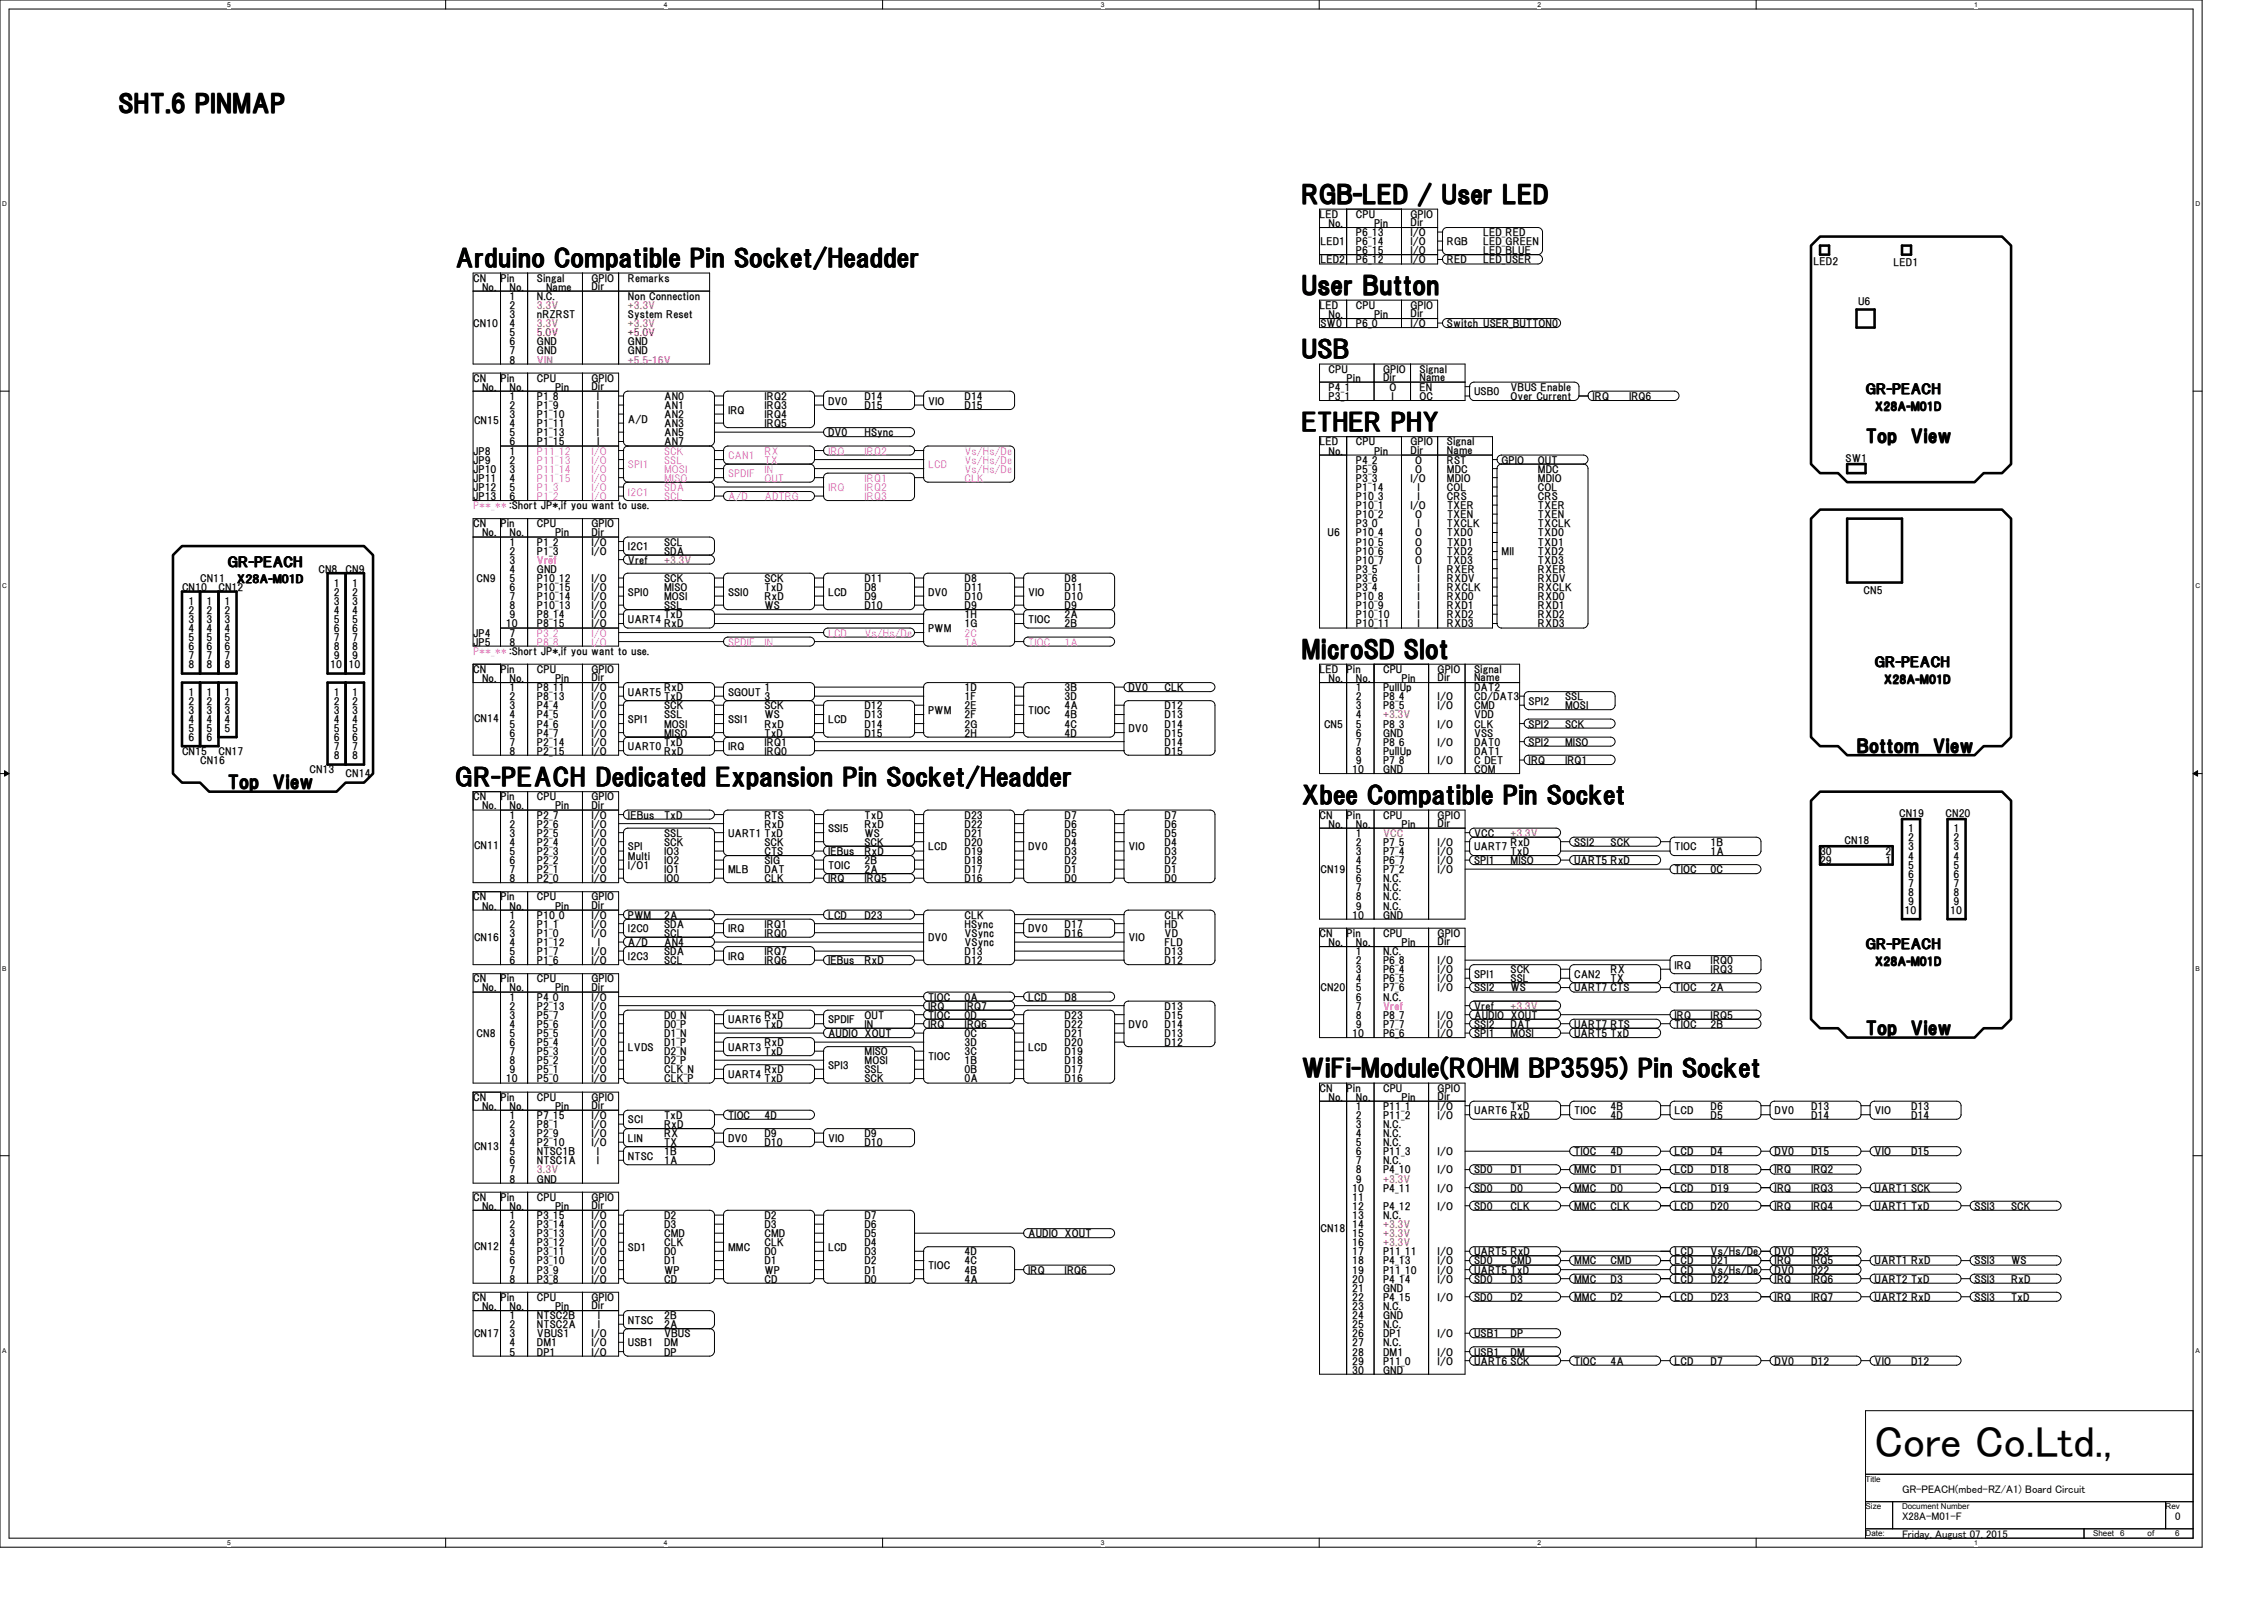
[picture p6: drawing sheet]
<svg xmlns="http://www.w3.org/2000/svg" width="297mm" height="210mm" viewBox="0 0 297 210" stroke-linecap="round" stroke-linejoin="round" font-family="sans-serif">
<defs><g id="words">
<text font-size="5.7" x="245.9" y="191.1">Core Co.Ltd.,</text>
<g font-size="3.2">
<text x="15.6" y="14.7">SHT.6 PINMAP</text>
<text x="170.8" y="26.6">RGB-LED / User LED</text>
<text x="59.8" y="35">Arduino Compatible Pin Socket/Headder</text>
<text x="170.8" y="38.6">User Button</text>
<text x="170.8" y="46.9">USB</text>
<text x="170.8" y="56.5">ETHER PHY</text>
<text x="170.8" y="86.3">MicroSD Slot</text>
<text x="59.7" y="103">GR-PEACH Dedicated Expansion Pin Socket/Headder</text>
<text x="170.8" y="105.4">Xbee Compatible Pin Socket</text>
<text x="170.8" y="141.2">WiFi-Module(ROHM BP3595) Pin Socket</text>
</g>
<g font-size="2.3">
<text x="244.8" y="58">Top</text>
<text x="250.7" y="58">View</text>
<text x="243.6" y="98.6">Bottom</text>
<text x="253.6" y="98.6">View</text>
<text x="29.9" y="103.4">Top</text>
<text x="35.8" y="103.4">View</text>
<text x="244.8" y="135.6">Top</text>
<text x="250.7" y="135.6">View</text>
</g>
<g font-size="1.8">
<text x="244.8" y="51.6">GR-PEACH</text>
<text x="29.9" y="74.3">GR-PEACH</text>
<text x="246" y="87.5">GR-PEACH</text>
<text x="244.8" y="124.5">GR-PEACH</text>
</g>
<g font-size="1.4">
<text x="246" y="53.8">X28A-M01D</text>
<text x="31.1" y="76.4">X28A-M01D</text>
<text x="247.2" y="89.6">X28A-M01D</text>
<text x="246" y="126.6">X28A-M01D</text>
<text x="249.5" y="195.8">GR-PEACH(mbed-RZ/A1) Board Circuit</text>
<text x="249.5" y="199.4">X28A-M01-F</text>
<text x="249.5" y="201.8">Friday, August 07, 2015</text>
<text x="285.3" y="199.4">0</text>
</g>
<g font-size="1.3">
<text x="173.1" y="28.6">LED</text>
<text x="174.3" y="29.8">No.</text>
<text x="177.9" y="28.6">CPU</text>
<text x="180.3" y="29.8">Pin</text>
<text x="185" y="29.7">Dir</text>
<text x="185" y="28.6">GPIO</text>
<text x="173.2" y="34.5">LED2</text>
<text x="173.2" y="32.2">LED1</text>
<text x="177.9" y="33.4">P6_15</text>
<text x="177.9" y="34.5">P6_12</text>
<text x="177.9" y="32.2">P6_14</text>
<text x="177.9" y="31">P6_13</text>
<text x="185" y="34.5">I/O</text>
<text x="185" y="33.4">I/O</text>
<text x="185" y="31">I/O</text>
<text x="185" y="32.2">I/O</text>
<text x="189.8" y="32.2">RGB</text>
<text x="189.8" y="34.5">RED</text>
<text x="194.6" y="34.5">LED_USER</text>
<text x="194.6" y="31">LED_RED</text>
<text x="194.6" y="33.4">LED_BLUE</text>
<text x="194.6" y="32.2">LED_GREEN</text>
<text x="237.9" y="34.8">LED2</text>
<text x="248.4" y="34.9">LED1</text>
<text x="62.1" y="37">CN</text>
<text x="63.2" y="38.1">No.</text>
<text x="65.7" y="37">Pin</text>
<text x="66.8" y="38.1">No.</text>
<text x="66.8" y="39.3">1</text>
<text x="66.8" y="40.5">2</text>
<text x="66.8" y="41.7">3</text>
<text x="70.4" y="37">Singal</text>
<text x="70.4" y="39.3">N.C.</text>
<text x="70.4" y="41.7">nRZRST</text>
<text x="71.6" y="38.1">Name</text>
<text x="77.6" y="37">GPIO</text>
<text x="77.6" y="38">Dir</text>
<text x="82.4" y="37">Remarks</text>
<text x="82.4" y="41.7">System Reset</text>
<text x="82.4" y="39.3">Non Connection</text>
<text x="173.1" y="40.5">LED</text>
<text x="174.3" y="41.7">No.</text>
<text x="177.9" y="40.5">CPU</text>
<text x="180.3" y="41.7">Pin</text>
<text x="185" y="41.6">Dir</text>
<text x="185" y="40.5">GPIO</text>
<text x="243.8" y="40">U6</text>
<text x="62.1" y="42.9">CN10</text>
<text x="66.8" y="42.9">4</text>
<text x="66.8" y="44.1">5</text>
<text x="66.8" y="45.3">6</text>
<text x="66.8" y="46.5">7</text>
<text x="66.8" y="47.7">8</text>
<text x="70.4" y="46.5">GND</text>
<text x="70.4" y="45.3">GND</text>
<text x="82.4" y="45.3">GND</text>
<text x="82.4" y="46.5">GND</text>
<text x="173.2" y="42.9">SW0</text>
<text x="177.9" y="42.9">P6_0</text>
<text x="185" y="42.9">I/O</text>
<text x="189.8" y="42.9">Switch USER_BUTTON0</text>
<text x="62.1" y="50.1">CN</text>
<text x="63.2" y="51.3">No.</text>
<text x="65.7" y="50.1">Pin</text>
<text x="66.8" y="51.3">No.</text>
<text x="66.8" y="52.5">1</text>
<text x="66.8" y="53.7">2</text>
<text x="70.4" y="50.1">CPU</text>
<text x="70.4" y="52.5">P1_8</text>
<text x="70.4" y="53.7">P1_9</text>
<text x="72.8" y="51.3">Pin</text>
<text x="77.6" y="50.1">GPIO</text>
<text x="77.6" y="51.1">Dir</text>
<text x="78.3" y="52.5">I</text>
<text x="78.3" y="53.7">I</text>
<text x="87.1" y="53.7">AN1</text>
<text x="87.1" y="52.5">AN0</text>
<text x="100.3" y="52.5">IRQ2</text>
<text x="100.3" y="53.7">IRQ3</text>
<text x="108.6" y="53.1">DV0</text>
<text x="113.4" y="53.7">D15</text>
<text x="113.4" y="52.5">D14</text>
<text x="121.8" y="53.1">VIO</text>
<text x="126.5" y="53.7">D15</text>
<text x="126.5" y="52.5">D14</text>
<text x="174.3" y="52.5">P3_1</text>
<text x="174.3" y="48.9">CPU</text>
<text x="174.3" y="51.3">P4_1</text>
<text x="176.7" y="50.1">Pin</text>
<text x="181.4" y="48.9">GPIO</text>
<text x="181.4" y="50">Dir</text>
<text x="182.3" y="51.3">O</text>
<text x="182.5" y="52.5">I</text>
<text x="186.2" y="48.9">Signal</text>
<text x="186.2" y="50">Name</text>
<text x="186.2" y="51.3">EN</text>
<text x="186.2" y="52.5">OC</text>
<text x="193.4" y="51.9">USB0</text>
<text x="198.2" y="51.3">VBUS Enable</text>
<text x="198.2" y="52.5">Over Current</text>
<text x="208.9" y="52.5">IRQ</text>
<text x="213.7" y="52.5">IRQ6</text>
<text x="62.1" y="59.6">JP8</text>
<text x="62.2" y="55.6">CN15</text>
<text x="66.8" y="54.9">3</text>
<text x="66.8" y="56">4</text>
<text x="66.8" y="57.2">5</text>
<text x="66.8" y="58.4">6</text>
<text x="66.8" y="59.6">1</text>
<text x="70.4" y="56">P1_11</text>
<text x="70.4" y="54.9">P1_10</text>
<text x="70.4" y="57.2">P1_13</text>
<text x="70.4" y="58.4">P1_15</text>
<text x="78.3" y="54.9">I</text>
<text x="78.3" y="56">I</text>
<text x="78.3" y="57.2">I</text>
<text x="78.3" y="58.4">I</text>
<text x="82.4" y="55.5">A/D</text>
<text x="87.1" y="56">AN3</text>
<text x="87.1" y="54.9">AN2</text>
<text x="87.1" y="57.2">AN5</text>
<text x="87.1" y="58.4">AN7</text>
<text x="95.5" y="54.3">IRQ</text>
<text x="100.3" y="54.9">IRQ4</text>
<text x="100.3" y="56">IRQ5</text>
<text x="108.6" y="57.2">DV0</text>
<text x="113.4" y="57.2">HSync</text>
<text x="173.1" y="58.4">LED</text>
<text x="174.3" y="59.6">No.</text>
<text x="177.9" y="58.4">CPU</text>
<text x="180.3" y="59.6">Pin</text>
<text x="185" y="58.4">GPIO</text>
<text x="185" y="59.5">Dir</text>
<text x="189.8" y="58.4">Signal</text>
<text x="189.8" y="59.5">Name</text>
<text x="62.1" y="64.4">JP12</text>
<text x="62.1" y="60.8">JP9</text>
<text x="62.1" y="62">JP10</text>
<text x="62.1" y="63.2">JP11</text>
<text x="62.1" y="65.6">JP13</text>
<text x="66.8" y="60.8">2</text>
<text x="66.8" y="62">3</text>
<text x="66.8" y="65.6">6</text>
<text x="66.8" y="63.2">4</text>
<text x="66.8" y="64.4">5</text>
<text x="177.9" y="62">P5_9</text>
<text x="177.9" y="65.6">P10_3</text>
<text x="177.9" y="64.4">P1_14</text>
<text x="177.9" y="60.8">P4_2</text>
<text x="177.9" y="63.2">P3_3</text>
<text x="185" y="63.2">I/O</text>
<text x="185.6" y="60.8">O</text>
<text x="185.6" y="62">O</text>
<text x="186" y="64.4">I</text>
<text x="186" y="65.6">I</text>
<text x="189.8" y="60.8">RST</text>
<text x="189.8" y="62">MDC</text>
<text x="189.8" y="63.2">MDIO</text>
<text x="189.8" y="64.4">COL</text>
<text x="189.8" y="65.6">CRS</text>
<text x="197" y="60.8">GPIO</text>
<text x="201.8" y="62">MDC</text>
<text x="201.8" y="63.2">MDIO</text>
<text x="201.8" y="64.4">COL</text>
<text x="201.8" y="65.6">CRS</text>
<text x="201.8" y="60.8">OUT</text>
<text x="242.1" y="60.6">SW1</text>
<text x="62.1" y="69.2">CN</text>
<text x="63.2" y="70.4">No.</text>
<text x="65.7" y="69.2">Pin</text>
<text x="66.8" y="70.4">No.</text>
<text x="66.8" y="71.6">1</text>
<text x="70.4" y="71.6">P1_2</text>
<text x="70.4" y="69.2">CPU</text>
<text x="72.8" y="70.4">Pin</text>
<text x="77.6" y="69.2">GPIO</text>
<text x="77.6" y="70.3">Dir</text>
<text x="77.6" y="71.6">I/O</text>
<text x="87.1" y="71.6">SCL</text>
<text x="174.2" y="70.4">U6</text>
<text x="177.9" y="66.8">P10_1</text>
<text x="177.9" y="68">P10_2</text>
<text x="177.9" y="69.2">P3_0</text>
<text x="177.9" y="70.4">P10_4</text>
<text x="177.9" y="71.6">P10_5</text>
<text x="185" y="66.8">I/O</text>
<text x="185.6" y="71.6">O</text>
<text x="185.6" y="68">O</text>
<text x="185.6" y="70.4">O</text>
<text x="186" y="69.2">I</text>
<text x="189.8" y="69.2">TXCLK</text>
<text x="189.8" y="70.4">TXD0</text>
<text x="189.8" y="66.8">TXER</text>
<text x="189.8" y="71.6">TXD1</text>
<text x="189.8" y="68">TXEN</text>
<text x="201.8" y="66.8">TXER</text>
<text x="201.8" y="68">TXEN</text>
<text x="201.8" y="69.2">TXCLK</text>
<text x="201.8" y="70.4">TXD0</text>
<text x="201.8" y="71.6">TXD1</text>
<text x="23.9" y="77.6">CN10</text>
<text x="26.2" y="76.3">CN11</text>
<text x="28.7" y="77.6">CN12</text>
<text x="41.8" y="75.1">CN8</text>
<text x="43.8" y="77">1</text>
<text x="45.3" y="75.1">CN9</text>
<text x="46.2" y="77">1</text>
<text x="62.5" y="76.3">CN9</text>
<text x="66.8" y="76.3">5</text>
<text x="66.8" y="72.8">2</text>
<text x="66.8" y="75.1">4</text>
<text x="66.8" y="74">3</text>
<text x="66.8" y="77.6">6</text>
<text x="70.4" y="76.3">P10_12</text>
<text x="70.4" y="77.6">P10_15</text>
<text x="70.4" y="72.8">P1_3</text>
<text x="70.4" y="75.1">GND</text>
<text x="77.6" y="72.8">I/O</text>
<text x="77.6" y="76.3">I/O</text>
<text x="77.6" y="77.6">I/O</text>
<text x="82.4" y="72.2">I2C1</text>
<text x="82.4" y="74">Vref</text>
<text x="87.1" y="72.8">SDA</text>
<text x="87.1" y="76.3">SCK</text>
<text x="87.1" y="77.6">MISO</text>
<text x="100.3" y="76.3">SCK</text>
<text x="100.3" y="77.6">TxD</text>
<text x="113.4" y="76.3">D11</text>
<text x="113.4" y="77.6">D8</text>
<text x="126.5" y="77.6">D11</text>
<text x="126.5" y="76.3">D8</text>
<text x="139.7" y="76.3">D8</text>
<text x="139.7" y="77.6">D11</text>
<text x="177.9" y="72.8">P10_6</text>
<text x="177.9" y="74">P10_7</text>
<text x="177.9" y="75.1">P3_5</text>
<text x="177.9" y="76.3">P3_6</text>
<text x="177.9" y="77.6">P3_4</text>
<text x="185.6" y="74">O</text>
<text x="185.6" y="72.8">O</text>
<text x="186" y="75.1">I</text>
<text x="186" y="76.3">I</text>
<text x="186" y="77.6">I</text>
<text x="189.8" y="72.8">TXD2</text>
<text x="189.8" y="74">TXD3</text>
<text x="189.8" y="75.1">RXER</text>
<text x="189.8" y="76.3">RXDV</text>
<text x="189.8" y="77.6">RXCLK</text>
<text x="197" y="72.8">MII</text>
<text x="201.8" y="72.8">TXD2</text>
<text x="201.8" y="74">TXD3</text>
<text x="201.8" y="75.1">RXER</text>
<text x="201.8" y="76.3">RXDV</text>
<text x="201.8" y="77.6">RXCLK</text>
<text x="244.5" y="77.9">CN5</text>
<text x="24.7" y="80.5">2</text>
<text x="24.7" y="81.7">3</text>
<text x="24.7" y="82.9">4</text>
<text x="24.7" y="79.3">1</text>
<text x="27.1" y="80.5">2</text>
<text x="27.1" y="81.7">3</text>
<text x="27.1" y="82.9">4</text>
<text x="27.1" y="79.3">1</text>
<text x="29.5" y="79.3">1</text>
<text x="29.5" y="81.7">3</text>
<text x="29.5" y="80.5">2</text>
<text x="29.5" y="82.9">4</text>
<text x="43.8" y="81.7">5</text>
<text x="43.8" y="82.9">6</text>
<text x="43.8" y="78.1">2</text>
<text x="43.8" y="79.3">3</text>
<text x="43.8" y="80.5">4</text>
<text x="46.2" y="78.1">2</text>
<text x="46.2" y="79.3">3</text>
<text x="46.2" y="80.5">4</text>
<text x="46.2" y="81.7">5</text>
<text x="46.2" y="82.9">6</text>
<text x="62.1" y="83.5">JP4</text>
<text x="66.4" y="82.3">10</text>
<text x="66.8" y="81.1">9</text>
<text x="66.8" y="78.7">7</text>
<text x="66.8" y="79.9">8</text>
<text x="66.8" y="83.5">7</text>
<text x="70.4" y="79.9">P10_13</text>
<text x="70.4" y="78.7">P10_14</text>
<text x="70.4" y="81.1">P8_14</text>
<text x="70.4" y="82.3">P8_15</text>
<text x="77.6" y="79.9">I/O</text>
<text x="77.6" y="81.1">I/O</text>
<text x="77.6" y="82.3">I/O</text>
<text x="77.6" y="78.7">I/O</text>
<text x="82.4" y="78.1">SPI0</text>
<text x="82.4" y="81.7">UART4</text>
<text x="87.1" y="79.9">SSL</text>
<text x="87.1" y="78.7">MOSI</text>
<text x="87.1" y="81.1">TxD</text>
<text x="87.1" y="82.3">RxD</text>
<text x="95.5" y="78.1">SSI0</text>
<text x="100.3" y="79.9">WS</text>
<text x="100.3" y="78.7">RxD</text>
<text x="108.6" y="78.1">LCD</text>
<text x="113.4" y="78.7">D9</text>
<text x="113.4" y="79.9">D10</text>
<text x="121.8" y="82.9">PWM</text>
<text x="121.8" y="78.1">DV0</text>
<text x="126.5" y="79.9">D9</text>
<text x="126.5" y="78.7">D10</text>
<text x="126.5" y="81.1">1H</text>
<text x="126.5" y="82.3">1G</text>
<text x="134.9" y="78.1">VIO</text>
<text x="134.9" y="81.7">TIOC</text>
<text x="139.7" y="79.9">D9</text>
<text x="139.7" y="81.1">2A</text>
<text x="139.7" y="82.3">2B</text>
<text x="139.7" y="78.7">D10</text>
<text x="177.9" y="78.7">P10_8</text>
<text x="177.9" y="79.9">P10_9</text>
<text x="177.9" y="81.1">P10_10</text>
<text x="177.9" y="82.3">P10_11</text>
<text x="186" y="78.7">I</text>
<text x="186" y="79.9">I</text>
<text x="186" y="81.1">I</text>
<text x="186" y="82.3">I</text>
<text x="189.8" y="78.7">RXD0</text>
<text x="189.8" y="79.9">RXD1</text>
<text x="189.8" y="81.1">RXD2</text>
<text x="189.8" y="82.3">RXD3</text>
<text x="201.8" y="78.7">RXD0</text>
<text x="201.8" y="79.9">RXD1</text>
<text x="201.8" y="81.1">RXD2</text>
<text x="201.8" y="82.3">RXD3</text>
<text x="24.7" y="84.1">5</text>
<text x="24.7" y="85.3">6</text>
<text x="24.7" y="86.5">7</text>
<text x="24.7" y="87.7">8</text>
<text x="27.1" y="84.1">5</text>
<text x="27.1" y="85.3">6</text>
<text x="27.1" y="86.5">7</text>
<text x="27.1" y="87.7">8</text>
<text x="29.5" y="85.3">6</text>
<text x="29.5" y="86.5">7</text>
<text x="29.5" y="84.1">5</text>
<text x="29.5" y="87.7">8</text>
<text x="43.3" y="87.7">10</text>
<text x="43.8" y="84.1">7</text>
<text x="43.8" y="85.3">8</text>
<text x="43.8" y="86.5">9</text>
<text x="45.7" y="87.7">10</text>
<text x="46.2" y="84.1">7</text>
<text x="46.2" y="85.3">8</text>
<text x="46.2" y="86.5">9</text>
<text x="62.1" y="88.3">CN</text>
<text x="62.1" y="84.7">JP5</text>
<text x="63.2" y="89.5">No.</text>
<text x="65.7" y="88.3">Pin</text>
<text x="66.8" y="89.5">No.</text>
<text x="66.8" y="84.7">8</text>
<text x="70.4" y="88.3">CPU</text>
<text x="72.8" y="89.5">Pin</text>
<text x="77.6" y="88.3">GPIO</text>
<text x="77.6" y="89.4">Dir</text>
<text x="173.1" y="88.3">LED</text>
<text x="174.3" y="89.5">No.</text>
<text x="176.7" y="88.3">Pin</text>
<text x="177.9" y="89.5">No.</text>
<text x="181.4" y="88.3">CPU</text>
<text x="183.9" y="89.5">Pin</text>
<text x="188.6" y="88.3">GPIO</text>
<text x="188.6" y="89.4">Dir</text>
<text x="193.4" y="88.3">Signal</text>
<text x="193.4" y="89.4">Name</text>
<text x="24.7" y="92.5">2</text>
<text x="24.7" y="93.6">3</text>
<text x="24.7" y="94.9">4</text>
<text x="24.7" y="91.3">1</text>
<text x="27.1" y="94.9">4</text>
<text x="27.1" y="91.3">1</text>
<text x="27.1" y="93.6">3</text>
<text x="27.1" y="92.5">2</text>
<text x="29.5" y="94.9">4</text>
<text x="29.5" y="91.3">1</text>
<text x="29.5" y="92.5">2</text>
<text x="29.5" y="93.6">3</text>
<text x="43.8" y="92.5">2</text>
<text x="43.8" y="91.3">1</text>
<text x="43.8" y="94.9">4</text>
<text x="43.8" y="93.6">3</text>
<text x="46.2" y="91.3">1</text>
<text x="46.2" y="93.6">3</text>
<text x="46.2" y="92.5">2</text>
<text x="46.2" y="94.9">4</text>
<text x="62.2" y="94.7">CN14</text>
<text x="66.8" y="94.2">4</text>
<text x="66.8" y="95.5">5</text>
<text x="66.8" y="91.9">2</text>
<text x="66.8" y="90.7">1</text>
<text x="66.8" y="93">3</text>
<text x="70.4" y="91.9">P8_13</text>
<text x="70.4" y="90.7">P8_11</text>
<text x="70.4" y="94.2">P4_5</text>
<text x="70.4" y="93">P4_4</text>
<text x="70.4" y="95.5">P4_6</text>
<text x="77.6" y="90.7">I/O</text>
<text x="77.6" y="91.9">I/O</text>
<text x="77.6" y="93">I/O</text>
<text x="77.6" y="94.2">I/O</text>
<text x="77.6" y="95.5">I/O</text>
<text x="82.4" y="94.9">SPI1</text>
<text x="82.4" y="91.3">UART5</text>
<text x="87.1" y="93">SCK</text>
<text x="87.1" y="95.5">MOSI</text>
<text x="87.1" y="94.2">SSL</text>
<text x="87.1" y="90.7">RxD</text>
<text x="87.1" y="91.9">TxD</text>
<text x="95.5" y="94.9">SSI1</text>
<text x="95.5" y="91.3">SGOUT</text>
<text x="100.3" y="95.5">RxD</text>
<text x="100.3" y="93">SCK</text>
<text x="100.3" y="94.2">WS</text>
<text x="100.3" y="90.7">1</text>
<text x="100.3" y="91.9">3</text>
<text x="108.6" y="94.9">LCD</text>
<text x="113.4" y="94.2">D13</text>
<text x="113.4" y="93">D12</text>
<text x="113.4" y="95.5">D14</text>
<text x="121.8" y="93.6">PWM</text>
<text x="126.5" y="93">2E</text>
<text x="126.5" y="90.7">1D</text>
<text x="126.5" y="91.9">1F</text>
<text x="126.5" y="94.2">2F</text>
<text x="126.5" y="95.5">2G</text>
<text x="134.9" y="93.6">TIOC</text>
<text x="139.7" y="93">4A</text>
<text x="139.7" y="90.7">3B</text>
<text x="139.7" y="94.2">4B</text>
<text x="139.7" y="91.9">3D</text>
<text x="139.7" y="95.5">4C</text>
<text x="148" y="90.7">DV0</text>
<text x="152.8" y="93">D12</text>
<text x="152.8" y="95.5">D14</text>
<text x="152.8" y="94.2">D13</text>
<text x="152.8" y="90.7">CLK</text>
<text x="173.7" y="95.5">CN5</text>
<text x="177.9" y="94.2">4</text>
<text x="177.9" y="90.7">1</text>
<text x="177.9" y="91.9">2</text>
<text x="177.9" y="95.5">5</text>
<text x="177.9" y="93">3</text>
<text x="181.4" y="90.7">PullUp</text>
<text x="181.4" y="93">P8_5</text>
<text x="181.4" y="91.9">P8_4</text>
<text x="181.4" y="95.5">P8_3</text>
<text x="188.6" y="93">I/O</text>
<text x="188.6" y="91.9">I/O</text>
<text x="188.6" y="95.5">I/O</text>
<text x="193.4" y="90.7">DAT2</text>
<text x="193.4" y="91.9">CD/DAT3</text>
<text x="193.4" y="93">CMD</text>
<text x="193.4" y="94.2">VDD</text>
<text x="193.4" y="95.5">CLK</text>
<text x="200.5" y="92.5">SPI2</text>
<text x="200.5" y="95.5">SPI2</text>
<text x="205.3" y="93">MOSI</text>
<text x="205.3" y="91.9">SSL</text>
<text x="205.3" y="95.5">SCK</text>
<text x="23.9" y="99">CN15</text>
<text x="24.7" y="96.1">5</text>
<text x="24.7" y="97.2">6</text>
<text x="26.2" y="100.2">CN16</text>
<text x="27.1" y="97.2">6</text>
<text x="27.1" y="96.1">5</text>
<text x="28.7" y="99">CN17</text>
<text x="29.5" y="96.1">5</text>
<text x="40.6" y="101.4">CN13</text>
<text x="43.8" y="99.6">8</text>
<text x="43.8" y="98.4">7</text>
<text x="43.8" y="96.1">5</text>
<text x="43.8" y="97.2">6</text>
<text x="45.3" y="101.9">CN14</text>
<text x="46.2" y="99.6">8</text>
<text x="46.2" y="98.4">7</text>
<text x="46.2" y="96.1">5</text>
<text x="46.2" y="97.2">6</text>
<text x="66.8" y="96.6">6</text>
<text x="66.8" y="97.8">7</text>
<text x="66.8" y="99">8</text>
<text x="70.4" y="99">P2_15</text>
<text x="70.4" y="97.8">P2_14</text>
<text x="70.4" y="96.6">P4_7</text>
<text x="77.6" y="97.8">I/O</text>
<text x="77.6" y="96.6">I/O</text>
<text x="77.6" y="99">I/O</text>
<text x="82.4" y="98.4">UART0</text>
<text x="87.1" y="99">RxD</text>
<text x="87.1" y="97.8">TxD</text>
<text x="87.1" y="96.6">MISO</text>
<text x="95.5" y="98.4">IRQ</text>
<text x="100.3" y="96.6">TxD</text>
<text x="100.3" y="97.8">IRQ1</text>
<text x="100.3" y="99">IRQ0</text>
<text x="113.4" y="96.6">D15</text>
<text x="126.5" y="96.6">2H</text>
<text x="139.7" y="96.6">4D</text>
<text x="148" y="96.1">DV0</text>
<text x="152.8" y="96.6">D15</text>
<text x="152.8" y="99">D15</text>
<text x="152.8" y="97.8">D14</text>
<text x="177.4" y="101.4">10</text>
<text x="177.9" y="99">8</text>
<text x="177.9" y="96.6">6</text>
<text x="177.9" y="100.2">9</text>
<text x="177.9" y="97.8">7</text>
<text x="181.4" y="96.6">GND</text>
<text x="181.4" y="97.8">P8_6</text>
<text x="181.4" y="99">PullUp</text>
<text x="181.4" y="100.2">P7_8</text>
<text x="181.4" y="101.4">GND</text>
<text x="188.6" y="97.8">I/O</text>
<text x="188.6" y="100.2">I/O</text>
<text x="193.4" y="99">DAT1</text>
<text x="193.4" y="100.2">C_DET</text>
<text x="193.4" y="96.6">VSS</text>
<text x="193.4" y="101.4">COM</text>
<text x="193.4" y="97.8">DAT0</text>
<text x="200.5" y="97.8">SPI2</text>
<text x="200.5" y="100.2">IRQ</text>
<text x="205.3" y="97.8">MISO</text>
<text x="205.3" y="100.2">IRQ1</text>
<text x="62.1" y="105">CN</text>
<text x="63.2" y="106.2">No.</text>
<text x="65.7" y="105">Pin</text>
<text x="66.8" y="106.2">No.</text>
<text x="66.8" y="107.4">1</text>
<text x="70.4" y="107.4">P2_7</text>
<text x="70.4" y="105">CPU</text>
<text x="72.8" y="106.2">Pin</text>
<text x="77.6" y="107.4">I/O</text>
<text x="77.6" y="106.1">Dir</text>
<text x="77.6" y="105">GPIO</text>
<text x="82.4" y="107.4">IEBus</text>
<text x="87.1" y="107.4">TxD</text>
<text x="100.3" y="107.4">RTS</text>
<text x="113.4" y="107.4">TxD</text>
<text x="126.5" y="107.4">D23</text>
<text x="139.7" y="107.4">D7</text>
<text x="152.8" y="107.4">D7</text>
<text x="173.1" y="107.4">CN</text>
<text x="176.7" y="107.4">Pin</text>
<text x="181.4" y="107.4">CPU</text>
<text x="188.6" y="107.4">GPIO</text>
<text x="249.1" y="107.1">CN19</text>
<text x="255.2" y="107.1">CN20</text>
<text x="62.2" y="111.4">CN11</text>
<text x="66.8" y="108.6">2</text>
<text x="66.8" y="112.1">5</text>
<text x="66.8" y="111">4</text>
<text x="66.8" y="109.8">3</text>
<text x="66.8" y="113.4">6</text>
<text x="70.4" y="113.4">P2_2</text>
<text x="70.4" y="112.1">P2_3</text>
<text x="70.4" y="108.6">P2_6</text>
<text x="70.4" y="111">P2_4</text>
<text x="70.4" y="109.8">P2_5</text>
<text x="77.6" y="111">I/O</text>
<text x="77.6" y="109.8">I/O</text>
<text x="77.6" y="108.6">I/O</text>
<text x="77.6" y="113.4">I/O</text>
<text x="77.6" y="112.1">I/O</text>
<text x="82.4" y="112.8">Multi</text>
<text x="82.4" y="114">I/O1</text>
<text x="82.4" y="111.5">SPI</text>
<text x="87.1" y="112.1">IO3</text>
<text x="87.1" y="113.4">IO2</text>
<text x="87.1" y="109.8">SSL</text>
<text x="87.1" y="111">SCK</text>
<text x="95.5" y="109.8">UART1 TxD</text>
<text x="100.3" y="113.4">SIG</text>
<text x="100.3" y="112.1">CTS</text>
<text x="100.3" y="111">SCK</text>
<text x="100.3" y="108.6">RxD</text>
<text x="108.6" y="109.2">SSI5</text>
<text x="108.6" y="112.1">IEBus</text>
<text x="108.6" y="114">TOIC</text>
<text x="113.4" y="112.1">RxD</text>
<text x="113.4" y="109.8">WS</text>
<text x="113.4" y="111">SCK</text>
<text x="113.4" y="108.6">RxD</text>
<text x="113.4" y="113.4">2B</text>
<text x="121.8" y="111.5">LCD</text>
<text x="126.5" y="109.8">D21</text>
<text x="126.5" y="112.1">D19</text>
<text x="126.5" y="111">D20</text>
<text x="126.5" y="113.4">D18</text>
<text x="126.5" y="108.6">D22</text>
<text x="134.9" y="111.5">DV0</text>
<text x="139.7" y="111">D4</text>
<text x="139.7" y="112.1">D3</text>
<text x="139.7" y="109.8">D5</text>
<text x="139.7" y="108.6">D6</text>
<text x="139.7" y="113.4">D2</text>
<text x="148" y="111.5">VIO</text>
<text x="152.8" y="113.4">D2</text>
<text x="152.8" y="108.6">D6</text>
<text x="152.8" y="109.8">D5</text>
<text x="152.8" y="112.1">D3</text>
<text x="152.8" y="111">D4</text>
<text x="174.3" y="108.6">No.</text>
<text x="177.9" y="113.4">4</text>
<text x="177.9" y="109.8">1</text>
<text x="177.9" y="111">2</text>
<text x="177.9" y="112.1">3</text>
<text x="177.9" y="108.6">No.</text>
<text x="181.4" y="111">P7_5</text>
<text x="181.4" y="113.4">P6_7</text>
<text x="181.4" y="112.1">P7_4</text>
<text x="183.9" y="108.6">Pin</text>
<text x="188.6" y="113.4">I/O</text>
<text x="188.6" y="111">I/O</text>
<text x="188.6" y="108.5">Dir</text>
<text x="188.6" y="112.1">I/O</text>
<text x="193.4" y="109.8">VCC</text>
<text x="193.4" y="111.5">UART7</text>
<text x="193.4" y="113.4">SPI1</text>
<text x="198.2" y="111">RxD</text>
<text x="198.2" y="112.1">TxD</text>
<text x="198.2" y="113.4">MISO</text>
<text x="206.5" y="111">SSI2</text>
<text x="206.5" y="113.4">UART5 RxD</text>
<text x="211.3" y="111">SCK</text>
<text x="219.7" y="111.5">TIOC</text>
<text x="224.4" y="111">1B</text>
<text x="224.4" y="112.1">1A</text>
<text x="238.8" y="112.1">30</text>
<text x="238.8" y="113.4">29</text>
<text x="242" y="110.7">CN18</text>
<text x="247.4" y="113.4">1</text>
<text x="247.4" y="112.1">2</text>
<text x="250.3" y="111.5">3</text>
<text x="250.3" y="109.2">1</text>
<text x="250.3" y="114">5</text>
<text x="250.3" y="112.8">4</text>
<text x="250.3" y="110.4">2</text>
<text x="256.3" y="112.8">4</text>
<text x="256.3" y="110.4">2</text>
<text x="256.3" y="114">5</text>
<text x="256.3" y="111.5">3</text>
<text x="256.3" y="109.2">1</text>
<text x="62.1" y="118.1">CN</text>
<text x="63.2" y="119.3">No.</text>
<text x="65.7" y="118.1">Pin</text>
<text x="66.8" y="119.3">No.</text>
<text x="66.8" y="114.6">7</text>
<text x="66.8" y="115.7">8</text>
<text x="70.4" y="118.1">CPU</text>
<text x="70.4" y="114.6">P2_1</text>
<text x="70.4" y="115.7">P2_0</text>
<text x="72.8" y="119.3">Pin</text>
<text x="77.6" y="115.7">I/O</text>
<text x="77.6" y="114.6">I/O</text>
<text x="77.6" y="118.1">GPIO</text>
<text x="77.6" y="119.2">Dir</text>
<text x="87.1" y="114.6">IO1</text>
<text x="87.1" y="115.7">IO0</text>
<text x="95.5" y="114.6">MLB</text>
<text x="100.3" y="115.7">CLK</text>
<text x="100.3" y="114.6">DAT</text>
<text x="108.6" y="115.7">IRQ</text>
<text x="113.4" y="114.6">2A</text>
<text x="113.4" y="115.7">IRQ5</text>
<text x="126.5" y="114.6">D17</text>
<text x="126.5" y="115.7">D16</text>
<text x="139.7" y="114.6">D1</text>
<text x="139.7" y="115.7">D0</text>
<text x="152.8" y="115.7">D0</text>
<text x="152.8" y="114.6">D1</text>
<text x="173.2" y="114.6">CN19</text>
<text x="177.9" y="114.6">5</text>
<text x="177.9" y="116.9">7</text>
<text x="177.9" y="119.3">9</text>
<text x="177.9" y="118.1">8</text>
<text x="177.9" y="115.7">6</text>
<text x="181.4" y="118.1">N.C.</text>
<text x="181.4" y="115.7">N.C.</text>
<text x="181.4" y="114.6">P7_2</text>
<text x="181.4" y="119.3">N.C.</text>
<text x="181.4" y="116.9">N.C.</text>
<text x="188.6" y="114.6">I/O</text>
<text x="219.7" y="114.6">TIOC</text>
<text x="224.4" y="114.6">0C</text>
<text x="249.9" y="119.9">10</text>
<text x="250.3" y="115.1">6</text>
<text x="250.3" y="117.5">8</text>
<text x="250.3" y="116.3">7</text>
<text x="250.3" y="118.7">9</text>
<text x="255.8" y="119.9">10</text>
<text x="256.3" y="115.1">6</text>
<text x="256.3" y="116.3">7</text>
<text x="256.3" y="117.5">8</text>
<text x="256.3" y="118.7">9</text>
<text x="62.2" y="123.5">CN16</text>
<text x="66.8" y="125.3">5</text>
<text x="66.8" y="122.9">3</text>
<text x="66.8" y="120.5">1</text>
<text x="66.8" y="124.1">4</text>
<text x="66.8" y="121.7">2</text>
<text x="70.4" y="120.5">P10_0</text>
<text x="70.4" y="125.3">P1_7</text>
<text x="70.4" y="121.7">P1_1</text>
<text x="70.4" y="122.9">P1_0</text>
<text x="70.4" y="124.1">P1_12</text>
<text x="77.6" y="121.7">I/O</text>
<text x="77.6" y="122.9">I/O</text>
<text x="77.6" y="120.5">I/O</text>
<text x="77.6" y="125.3">I/O</text>
<text x="78.4" y="124.1">I</text>
<text x="82.4" y="125.9">I2C3</text>
<text x="82.4" y="122.3">I2C0</text>
<text x="82.4" y="124.1">A/D</text>
<text x="82.4" y="120.5">PWM</text>
<text x="87.1" y="125.3">SDA</text>
<text x="87.1" y="122.9">SCL</text>
<text x="87.1" y="121.7">SDA</text>
<text x="87.1" y="124.1">AN4</text>
<text x="87.1" y="120.5">2A</text>
<text x="95.5" y="125.9">IRQ</text>
<text x="95.5" y="122.3">IRQ</text>
<text x="100.3" y="125.3">IRQ7</text>
<text x="100.3" y="122.9">IRQ0</text>
<text x="100.3" y="121.7">IRQ1</text>
<text x="108.6" y="120.5">LCD</text>
<text x="113.4" y="120.5">D23</text>
<text x="121.8" y="123.5">DV0</text>
<text x="126.5" y="121.7">HSync</text>
<text x="126.5" y="120.5">CLK</text>
<text x="126.5" y="125.3">D13</text>
<text x="126.5" y="122.9">VSync</text>
<text x="126.5" y="124.1">VSync</text>
<text x="134.9" y="122.3">DV0</text>
<text x="139.7" y="122.9">D16</text>
<text x="139.7" y="121.7">D17</text>
<text x="148" y="123.5">VIO</text>
<text x="152.8" y="120.5">CLK</text>
<text x="152.8" y="121.7">HD</text>
<text x="152.8" y="125.3">D13</text>
<text x="152.8" y="122.9">VD</text>
<text x="152.8" y="124.1">FLD</text>
<text x="173.1" y="122.9">CN</text>
<text x="174.3" y="124.1">No.</text>
<text x="176.7" y="122.9">Pin</text>
<text x="177.4" y="120.5">10</text>
<text x="177.9" y="125.3">1</text>
<text x="177.9" y="124.1">No.</text>
<text x="181.4" y="120.5">GND</text>
<text x="181.4" y="125.3">N.C.</text>
<text x="181.4" y="122.9">CPU</text>
<text x="183.9" y="124.1">Pin</text>
<text x="188.6" y="122.9">GPIO</text>
<text x="188.6" y="124">Dir</text>
<text x="62.1" y="128.9">CN</text>
<text x="63.2" y="130">No.</text>
<text x="65.7" y="128.9">Pin</text>
<text x="66.8" y="130">No.</text>
<text x="66.8" y="131.3">1</text>
<text x="66.8" y="126.5">6</text>
<text x="70.4" y="131.3">P4_0</text>
<text x="70.4" y="128.9">CPU</text>
<text x="70.4" y="126.5">P1_6</text>
<text x="72.8" y="130">Pin</text>
<text x="77.6" y="128.9">GPIO</text>
<text x="77.6" y="130">Dir</text>
<text x="77.6" y="131.3">I/O</text>
<text x="77.6" y="126.5">I/O</text>
<text x="87.1" y="126.5">SCL</text>
<text x="100.3" y="126.5">IRQ6</text>
<text x="108.6" y="126.5">IEBus</text>
<text x="113.4" y="126.5">RxD</text>
<text x="121.8" y="131.3">TIOC</text>
<text x="126.5" y="131.3">0A</text>
<text x="126.5" y="126.5">D12</text>
<text x="134.9" y="131.3">LCD</text>
<text x="139.7" y="131.3">D8</text>
<text x="152.8" y="126.5">D12</text>
<text x="173.2" y="130">CN20</text>
<text x="177.9" y="130">5</text>
<text x="177.9" y="131.3">6</text>
<text x="177.9" y="128.9">4</text>
<text x="177.9" y="127.7">3</text>
<text x="177.9" y="126.5">2</text>
<text x="181.4" y="130">P7_6</text>
<text x="181.4" y="128.9">P6_5</text>
<text x="181.4" y="127.7">P6_4</text>
<text x="181.4" y="126.5">P6_8</text>
<text x="181.4" y="131.3">N.C.</text>
<text x="188.6" y="130">I/O</text>
<text x="188.6" y="128.9">I/O</text>
<text x="188.6" y="127.7">I/O</text>
<text x="188.6" y="126.5">I/O</text>
<text x="193.4" y="130">SSI2</text>
<text x="193.4" y="128.3">SPI1</text>
<text x="198.2" y="130">WS</text>
<text x="198.2" y="127.7">SCK</text>
<text x="198.2" y="128.9">SSL</text>
<text x="206.5" y="128.3">CAN2</text>
<text x="206.5" y="130">UART7 CTS</text>
<text x="211.3" y="128.9">TX</text>
<text x="211.3" y="127.7">RX</text>
<text x="219.7" y="127.1">IRQ</text>
<text x="219.7" y="130">TIOC</text>
<text x="224.4" y="127.7">IRQ3</text>
<text x="224.4" y="126.5">IRQ0</text>
<text x="224.4" y="130">2A</text>
<text x="62.5" y="136">CN8</text>
<text x="66.8" y="137.2">6</text>
<text x="66.8" y="134.8">4</text>
<text x="66.8" y="136">5</text>
<text x="66.8" y="132.5">2</text>
<text x="66.8" y="133.6">3</text>
<text x="70.4" y="132.5">P2_13</text>
<text x="70.4" y="137.2">P5_4</text>
<text x="70.4" y="134.8">P5_6</text>
<text x="70.4" y="133.6">P5_7</text>
<text x="70.4" y="136">P5_5</text>
<text x="77.6" y="132.5">I/O</text>
<text x="77.6" y="133.6">I/O</text>
<text x="77.6" y="134.8">I/O</text>
<text x="77.6" y="136">I/O</text>
<text x="77.6" y="137.2">I/O</text>
<text x="82.4" y="137.8">LVDS</text>
<text x="87.1" y="137.2">D1_P</text>
<text x="87.1" y="133.6">D0_N</text>
<text x="87.1" y="136">D1_N</text>
<text x="87.1" y="134.8">D0_P</text>
<text x="95.5" y="137.8">UART3</text>
<text x="95.5" y="134.2">UART6</text>
<text x="100.3" y="137.2">RxD</text>
<text x="100.3" y="133.6">RxD</text>
<text x="100.3" y="134.8">TxD</text>
<text x="108.6" y="134.2">SPDIF</text>
<text x="108.6" y="136">AUDIO XOUT</text>
<text x="113.4" y="134.8">IN</text>
<text x="113.4" y="133.6">OUT</text>
<text x="121.8" y="134.8">IRQ</text>
<text x="121.8" y="133.6">TIOC</text>
<text x="121.8" y="132.5">IRQ</text>
<text x="126.5" y="136">0C</text>
<text x="126.5" y="137.2">3D</text>
<text x="126.5" y="134.8">IRQ6</text>
<text x="126.5" y="133.6">0D</text>
<text x="126.5" y="132.5">IRQ7</text>
<text x="134.9" y="137.8">LCD</text>
<text x="139.7" y="137.2">D20</text>
<text x="139.7" y="133.6">D23</text>
<text x="139.7" y="136">D21</text>
<text x="139.7" y="134.8">D22</text>
<text x="148" y="134.8">DV0</text>
<text x="152.8" y="136">D13</text>
<text x="152.8" y="134.8">D14</text>
<text x="152.8" y="133.6">D15</text>
<text x="152.8" y="137.2">D12</text>
<text x="152.8" y="132.5">D13</text>
<text x="177.4" y="136">10</text>
<text x="177.9" y="132.5">7</text>
<text x="177.9" y="133.6">8</text>
<text x="177.9" y="134.8">9</text>
<text x="181.4" y="133.6">P8_7</text>
<text x="181.4" y="134.8">P7_7</text>
<text x="181.4" y="136">P6_6</text>
<text x="188.6" y="133.6">I/O</text>
<text x="188.6" y="134.8">I/O</text>
<text x="188.6" y="136">I/O</text>
<text x="193.4" y="132.5">Vref</text>
<text x="193.4" y="134.8">SSI2</text>
<text x="193.4" y="133.6">AUDIO XOUT</text>
<text x="193.4" y="136">SPI1</text>
<text x="198.2" y="136">MOSI</text>
<text x="198.2" y="134.8">DAT</text>
<text x="206.5" y="134.8">UART7 RTS</text>
<text x="206.5" y="136">UART5 TxD</text>
<text x="219.7" y="133.6">IRQ</text>
<text x="219.7" y="134.8">TIOC</text>
<text x="224.4" y="134.8">2B</text>
<text x="224.4" y="133.6">IRQ5</text>
<text x="66.4" y="142">10</text>
<text x="66.8" y="140.8">9</text>
<text x="66.8" y="138.4">7</text>
<text x="66.8" y="139.6">8</text>
<text x="70.4" y="139.6">P5_2</text>
<text x="70.4" y="138.4">P5_3</text>
<text x="70.4" y="140.8">P5_1</text>
<text x="70.4" y="142">P5_0</text>
<text x="77.6" y="138.4">I/O</text>
<text x="77.6" y="139.6">I/O</text>
<text x="77.6" y="140.8">I/O</text>
<text x="77.6" y="142">I/O</text>
<text x="87.1" y="138.4">D2_N</text>
<text x="87.1" y="139.6">D2_P</text>
<text x="87.1" y="140.8">CLK_N</text>
<text x="87.1" y="142">CLK_P</text>
<text x="95.5" y="141.4">UART4</text>
<text x="100.3" y="140.8">RxD</text>
<text x="100.3" y="142">TxD</text>
<text x="100.3" y="138.4">TxD</text>
<text x="108.6" y="140.2">SPI3</text>
<text x="113.4" y="142">SCK</text>
<text x="113.4" y="138.4">MISO</text>
<text x="113.4" y="140.8">SSL</text>
<text x="113.4" y="139.6">MOSI</text>
<text x="121.8" y="139">TIOC</text>
<text x="126.5" y="139.6">1B</text>
<text x="126.5" y="138.4">3C</text>
<text x="126.5" y="142">0A</text>
<text x="126.5" y="140.8">0B</text>
<text x="139.7" y="138.4">D19</text>
<text x="139.7" y="139.6">D18</text>
<text x="139.7" y="140.8">D17</text>
<text x="139.7" y="142">D16</text>
<text x="173.1" y="143.2">CN</text>
<text x="176.7" y="143.2">Pin</text>
<text x="181.4" y="143.2">CPU</text>
<text x="188.6" y="143.2">GPIO</text>
<text x="62.1" y="144.4">CN</text>
<text x="63.2" y="145.6">No.</text>
<text x="65.7" y="144.4">Pin</text>
<text x="66.8" y="146.8">1</text>
<text x="66.8" y="148">2</text>
<text x="66.8" y="149.2">3</text>
<text x="66.8" y="145.6">No.</text>
<text x="70.4" y="148">P8_1</text>
<text x="70.4" y="149.2">P2_9</text>
<text x="70.4" y="146.8">P7_15</text>
<text x="70.4" y="144.4">CPU</text>
<text x="72.8" y="145.6">Pin</text>
<text x="77.6" y="144.4">GPIO</text>
<text x="77.6" y="145.5">Dir</text>
<text x="77.6" y="146.8">I/O</text>
<text x="77.6" y="148">I/O</text>
<text x="77.6" y="149.2">I/O</text>
<text x="82.4" y="147.4">SCI</text>
<text x="82.4" y="149.8">LIN</text>
<text x="87.1" y="146.8">TxD</text>
<text x="87.1" y="148">RxD</text>
<text x="87.1" y="149.2">RX</text>
<text x="95.5" y="146.8">TIOC</text>
<text x="95.5" y="149.8">DV0</text>
<text x="100.3" y="149.2">D9</text>
<text x="100.3" y="146.8">4D</text>
<text x="108.6" y="149.8">VIO</text>
<text x="113.4" y="149.2">D9</text>
<text x="174.3" y="144.4">No.</text>
<text x="177.9" y="144.4">No.</text>
<text x="177.9" y="145.6">1</text>
<text x="177.9" y="148">3</text>
<text x="177.9" y="149.2">4</text>
<text x="177.9" y="146.8">2</text>
<text x="181.4" y="149.2">N.C.</text>
<text x="181.4" y="148">N.C.</text>
<text x="181.4" y="145.6">P11_1</text>
<text x="181.4" y="146.8">P11_2</text>
<text x="183.9" y="144.4">Pin</text>
<text x="188.6" y="146.8">I/O</text>
<text x="188.6" y="144.3">Dir</text>
<text x="188.6" y="145.6">I/O</text>
<text x="193.4" y="146.2">UART6</text>
<text x="198.2" y="145.6">TxD</text>
<text x="198.2" y="146.8">RxD</text>
<text x="206.5" y="146.2">TIOC</text>
<text x="211.3" y="145.6">4B</text>
<text x="211.3" y="146.8">4D</text>
<text x="219.7" y="146.2">LCD</text>
<text x="224.4" y="145.6">D6</text>
<text x="224.4" y="146.8">D5</text>
<text x="232.8" y="146.2">DV0</text>
<text x="237.6" y="145.6">D13</text>
<text x="237.6" y="146.8">D14</text>
<text x="245.9" y="146.2">VIO</text>
<text x="250.7" y="145.6">D13</text>
<text x="250.7" y="146.8">D14</text>
<text x="62.2" y="150.8">CN13</text>
<text x="66.8" y="150.4">4</text>
<text x="66.8" y="153.9">7</text>
<text x="66.8" y="152.7">6</text>
<text x="66.8" y="151.6">5</text>
<text x="66.8" y="155.2">8</text>
<text x="70.4" y="150.4">P2_10</text>
<text x="70.4" y="151.6">NTSC1B</text>
<text x="70.4" y="152.7">NTSC1A</text>
<text x="70.4" y="155.2">GND</text>
<text x="77.6" y="150.4">I/O</text>
<text x="78.3" y="152.7">I</text>
<text x="78.3" y="151.6">I</text>
<text x="82.4" y="152.1">NTSC</text>
<text x="87.1" y="150.4">TX</text>
<text x="87.1" y="151.6">1B</text>
<text x="87.1" y="152.7">1A</text>
<text x="100.3" y="150.4">D10</text>
<text x="113.4" y="150.4">D10</text>
<text x="177.9" y="150.4">5</text>
<text x="177.9" y="151.6">6</text>
<text x="177.9" y="152.7">7</text>
<text x="177.9" y="153.9">8</text>
<text x="177.9" y="155.2">9</text>
<text x="181.4" y="151.6">P11_3</text>
<text x="181.4" y="153.9">P4_10</text>
<text x="181.4" y="152.7">N.C.</text>
<text x="181.4" y="150.4">N.C.</text>
<text x="188.6" y="151.6">I/O</text>
<text x="188.6" y="153.9">I/O</text>
<text x="193.4" y="153.9">SD0</text>
<text x="198.2" y="153.9">D1</text>
<text x="206.5" y="151.6">TIOC</text>
<text x="206.5" y="153.9">MMC</text>
<text x="211.3" y="151.6">4D</text>
<text x="211.3" y="153.9">D1</text>
<text x="219.7" y="151.6">LCD</text>
<text x="219.7" y="153.9">LCD</text>
<text x="224.4" y="151.6">D4</text>
<text x="224.4" y="153.9">D18</text>
<text x="232.8" y="151.6">DV0</text>
<text x="232.8" y="153.9">IRQ</text>
<text x="237.6" y="153.9">IRQ2</text>
<text x="237.6" y="151.6">D15</text>
<text x="245.9" y="151.6">VIO</text>
<text x="250.7" y="151.6">D15</text>
<text x="62.1" y="157.5">CN</text>
<text x="63.2" y="158.7">No.</text>
<text x="65.7" y="157.5">Pin</text>
<text x="66.8" y="159.9">1</text>
<text x="66.8" y="161.1">2</text>
<text x="66.8" y="158.7">No.</text>
<text x="70.4" y="161.1">P3_14</text>
<text x="70.4" y="157.5">CPU</text>
<text x="70.4" y="159.9">P3_15</text>
<text x="72.8" y="158.7">Pin</text>
<text x="77.6" y="161.1">I/O</text>
<text x="77.6" y="157.5">GPIO</text>
<text x="77.6" y="158.6">Dir</text>
<text x="77.6" y="159.9">I/O</text>
<text x="87.1" y="161.1">D3</text>
<text x="87.1" y="159.9">D2</text>
<text x="100.3" y="159.9">D2</text>
<text x="100.3" y="161.1">D3</text>
<text x="113.4" y="159.9">D7</text>
<text x="113.4" y="161.1">D6</text>
<text x="173.2" y="161.6">CN18</text>
<text x="177.4" y="156.3">10</text>
<text x="177.4" y="158.7">12</text>
<text x="177.4" y="159.9">13</text>
<text x="177.4" y="157.5">11</text>
<text x="177.4" y="161.1">14</text>
<text x="181.4" y="156.3">P4_11</text>
<text x="181.4" y="158.7">P4_12</text>
<text x="181.4" y="159.9">N.C.</text>
<text x="188.6" y="156.3">I/O</text>
<text x="188.6" y="158.7">I/O</text>
<text x="193.4" y="156.3">SD0</text>
<text x="193.4" y="158.7">SD0</text>
<text x="198.2" y="158.7">CLK</text>
<text x="198.2" y="156.3">D0</text>
<text x="206.5" y="158.7">MMC</text>
<text x="206.5" y="156.3">MMC</text>
<text x="211.3" y="158.7">CLK</text>
<text x="211.3" y="156.3">D0</text>
<text x="219.7" y="158.7">LCD</text>
<text x="219.7" y="156.3">LCD</text>
<text x="224.4" y="158.7">D20</text>
<text x="224.4" y="156.3">D19</text>
<text x="232.8" y="158.7">IRQ</text>
<text x="232.8" y="156.3">IRQ</text>
<text x="237.6" y="156.3">IRQ3</text>
<text x="237.6" y="158.7">IRQ4</text>
<text x="245.9" y="158.7">UART1 TxD</text>
<text x="245.9" y="156.3">UART1 SCK</text>
<text x="259" y="158.7">SSI3</text>
<text x="263.8" y="158.7">SCK</text>
<text x="62.2" y="164">CN12</text>
<text x="66.8" y="164.7">5</text>
<text x="66.8" y="163.5">4</text>
<text x="66.8" y="167.1">7</text>
<text x="66.8" y="162.3">3</text>
<text x="66.8" y="165.9">6</text>
<text x="70.4" y="163.5">P3_12</text>
<text x="70.4" y="165.9">P3_10</text>
<text x="70.4" y="164.7">P3_11</text>
<text x="70.4" y="167.1">P3_9</text>
<text x="70.4" y="162.3">P3_13</text>
<text x="77.6" y="163.5">I/O</text>
<text x="77.6" y="167.1">I/O</text>
<text x="77.6" y="164.7">I/O</text>
<text x="77.6" y="162.3">I/O</text>
<text x="77.6" y="165.9">I/O</text>
<text x="82.4" y="164.1">SD1</text>
<text x="87.1" y="165.9">D1</text>
<text x="87.1" y="164.7">D0</text>
<text x="87.1" y="163.5">CLK</text>
<text x="87.1" y="162.3">CMD</text>
<text x="87.1" y="167.1">WP</text>
<text x="95.5" y="164.1">MMC</text>
<text x="100.3" y="164.7">D0</text>
<text x="100.3" y="167.1">WP</text>
<text x="100.3" y="163.5">CLK</text>
<text x="100.3" y="162.3">CMD</text>
<text x="100.3" y="165.9">D1</text>
<text x="108.6" y="164.1">LCD</text>
<text x="113.4" y="165.9">D2</text>
<text x="113.4" y="167.1">D1</text>
<text x="113.4" y="163.5">D4</text>
<text x="113.4" y="164.7">D3</text>
<text x="113.4" y="162.3">D5</text>
<text x="121.8" y="166.5">TIOC</text>
<text x="126.5" y="167.1">4B</text>
<text x="126.5" y="164.7">4D</text>
<text x="126.5" y="165.9">4C</text>
<text x="134.9" y="167.1">IRQ</text>
<text x="134.9" y="162.3">AUDIO XOUT</text>
<text x="139.7" y="167.1">IRQ6</text>
<text x="177.4" y="163.5">16</text>
<text x="177.4" y="167.1">19</text>
<text x="177.4" y="165.9">18</text>
<text x="177.4" y="164.7">17</text>
<text x="177.4" y="162.3">15</text>
<text x="181.4" y="165.9">P4_13</text>
<text x="181.4" y="167.1">P11_10</text>
<text x="181.4" y="164.7">P11_11</text>
<text x="188.6" y="167.1">I/O</text>
<text x="188.6" y="165.9">I/O</text>
<text x="188.6" y="164.7">I/O</text>
<text x="193.4" y="164.7">UART5 RxD</text>
<text x="193.4" y="165.9">SD0</text>
<text x="193.4" y="167.1">UART5 TxD</text>
<text x="198.2" y="165.9">CMD</text>
<text x="206.5" y="165.9">MMC</text>
<text x="211.3" y="165.9">CMD</text>
<text x="219.7" y="164.7">LCD</text>
<text x="219.7" y="167.1">LCD</text>
<text x="219.7" y="165.9">LCD</text>
<text x="224.4" y="164.7">Vs/Hs/De</text>
<text x="224.4" y="167.1">Vs/Hs/De</text>
<text x="224.4" y="165.9">D21</text>
<text x="232.8" y="164.7">DV0</text>
<text x="232.8" y="167.1">DV0</text>
<text x="232.8" y="165.9">IRQ</text>
<text x="237.6" y="164.7">D23</text>
<text x="237.6" y="167.1">D22</text>
<text x="237.6" y="165.9">IRQ5</text>
<text x="245.9" y="165.9">UART1 RxD</text>
<text x="259" y="165.9">SSI3</text>
<text x="263.8" y="165.9">WS</text>
<text x="62.1" y="170.6">CN</text>
<text x="63.2" y="171.8">No.</text>
<text x="65.7" y="170.6">Pin</text>
<text x="66.8" y="168.3">8</text>
<text x="66.8" y="173.1">1</text>
<text x="66.8" y="171.8">No.</text>
<text x="70.4" y="168.3">P3_8</text>
<text x="70.4" y="170.6">CPU</text>
<text x="70.4" y="173.1">NTSC2B</text>
<text x="72.8" y="171.8">Pin</text>
<text x="77.6" y="168.3">I/O</text>
<text x="77.6" y="171.7">Dir</text>
<text x="77.6" y="170.6">GPIO</text>
<text x="78.4" y="173.1">I</text>
<text x="82.4" y="173.7">NTSC</text>
<text x="87.1" y="168.3">CD</text>
<text x="87.1" y="173.1">2B</text>
<text x="100.3" y="168.3">CD</text>
<text x="113.4" y="168.3">D0</text>
<text x="126.5" y="168.3">4A</text>
<text x="177.4" y="168.3">20</text>
<text x="177.4" y="170.6">22</text>
<text x="177.4" y="171.8">23</text>
<text x="177.4" y="169.5">21</text>
<text x="177.4" y="173.1">24</text>
<text x="181.4" y="168.3">P4_14</text>
<text x="181.4" y="170.6">P4_15</text>
<text x="181.4" y="173.1">GND</text>
<text x="181.4" y="171.8">N.C.</text>
<text x="181.4" y="169.5">GND</text>
<text x="188.6" y="168.3">I/O</text>
<text x="188.6" y="170.6">I/O</text>
<text x="193.4" y="170.6">SD0</text>
<text x="193.4" y="168.3">SD0</text>
<text x="198.2" y="168.3">D3</text>
<text x="198.2" y="170.6">D2</text>
<text x="206.5" y="168.3">MMC</text>
<text x="206.5" y="170.6">MMC</text>
<text x="211.3" y="168.3">D3</text>
<text x="211.3" y="170.6">D2</text>
<text x="219.7" y="168.3">LCD</text>
<text x="219.7" y="170.6">LCD</text>
<text x="224.4" y="168.3">D22</text>
<text x="224.4" y="170.6">D23</text>
<text x="232.8" y="168.3">IRQ</text>
<text x="232.8" y="170.6">IRQ</text>
<text x="237.6" y="168.3">IRQ6</text>
<text x="237.6" y="170.6">IRQ7</text>
<text x="245.9" y="170.6">UART2 RxD</text>
<text x="245.9" y="168.3">UART2 TxD</text>
<text x="259" y="170.6">SSI3</text>
<text x="259" y="168.3">SSI3</text>
<text x="263.8" y="168.3">RxD</text>
<text x="263.8" y="170.6">TxD</text>
<text x="62.2" y="175.4">CN17</text>
<text x="66.8" y="174.2">2</text>
<text x="66.8" y="176.6">4</text>
<text x="66.8" y="175.4">3</text>
<text x="66.8" y="177.8">5</text>
<text x="70.4" y="174.2">NTSC2A</text>
<text x="70.4" y="176.6">DM1</text>
<text x="70.4" y="177.8">DP1</text>
<text x="70.4" y="175.4">VBUS1</text>
<text x="77.6" y="176.6">I/O</text>
<text x="77.6" y="177.8">I/O</text>
<text x="77.6" y="175.4">I/O</text>
<text x="78.4" y="174.2">I</text>
<text x="82.4" y="176.6">USB1</text>
<text x="87.1" y="174.2">2A</text>
<text x="87.1" y="175.4">VBUS</text>
<text x="87.1" y="177.8">DP</text>
<text x="87.1" y="176.6">DM</text>
<text x="177.4" y="175.4">26</text>
<text x="177.4" y="179">29</text>
<text x="177.4" y="177.8">28</text>
<text x="177.4" y="176.6">27</text>
<text x="177.4" y="174.2">25</text>
<text x="181.4" y="177.8">DM1</text>
<text x="181.4" y="179">P11_0</text>
<text x="181.4" y="174.2">N.C.</text>
<text x="181.4" y="175.4">DP1</text>
<text x="181.4" y="176.6">N.C.</text>
<text x="188.6" y="179">I/O</text>
<text x="188.6" y="177.8">I/O</text>
<text x="188.6" y="175.4">I/O</text>
<text x="193.4" y="179">UART6 SCK</text>
<text x="193.4" y="177.8">USB1</text>
<text x="193.4" y="175.4">USB1</text>
<text x="198.2" y="177.8">DM</text>
<text x="198.2" y="175.4">DP</text>
<text x="206.5" y="179">TIOC</text>
<text x="211.3" y="179">4A</text>
<text x="219.7" y="179">LCD</text>
<text x="224.4" y="179">D7</text>
<text x="232.8" y="179">DV0</text>
<text x="237.6" y="179">D12</text>
<text x="245.9" y="179">VIO</text>
<text x="250.7" y="179">D12</text>
<text x="177.4" y="180.2">30</text>
<text x="181.4" y="180.2">GND</text>
</g>
<g font-size="1.3" fill="#ff8000">
<text x="70.4" y="40.5">3.3V</text>
<text x="82.4" y="40.5">+3.3V</text>
<text x="70.4" y="42.9">3.3V</text>
<text x="82.4" y="42.9">+3.3V</text>
<text x="87.1" y="74">+3.3V</text>
<text x="181.4" y="94.2">+3.3V</text>
<text x="181.4" y="109.8">VCC</text>
<text x="198.2" y="109.8">+3.3V</text>
<text x="198.2" y="132.5">+3.3V</text>
<text x="70.4" y="153.9">3.3V</text>
<text x="181.4" y="155.2">+3.3V</text>
<text x="181.4" y="161.1">+3.3V</text>
<text x="181.4" y="162.3">+3.3V</text>
<text x="181.4" y="163.5">+3.3V</text>
</g>
<g font-size="1.3" fill="#8000ff">
<text x="70.4" y="47.7">VIN</text>
<text x="82.4" y="47.7">+5.5-16V</text>
</g>
<g font-size="1.3" fill="#f00">
<text x="70.4" y="44.1">5.0V</text>
<text x="82.4" y="44.1">+5.0V</text>
</g>
<g font-size="1.3" fill="#ff80ff">
<text x="70.4" y="59.6">P11_12</text>
<text x="77.6" y="59.6">I/O</text>
<text x="87.1" y="59.6">SCK</text>
<text x="100.3" y="59.6">RX</text>
<text x="108.6" y="59.6">IRQ</text>
<text x="113.4" y="59.6">IRQ2</text>
<text x="126.5" y="59.6">Vs/Hs/De</text>
<text x="70.4" y="65.6">P1_2</text>
<text x="70.4" y="64.4">P1_3</text>
<text x="70.4" y="63.2">P11_15</text>
<text x="70.4" y="60.8">P11_13</text>
<text x="70.4" y="62">P11_14</text>
<text x="77.6" y="65.6">I/O</text>
<text x="77.6" y="64.4">I/O</text>
<text x="77.6" y="63.2">I/O</text>
<text x="77.6" y="62">I/O</text>
<text x="77.6" y="60.8">I/O</text>
<text x="82.4" y="61.4">SPI1</text>
<text x="82.4" y="65">I2C1</text>
<text x="87.1" y="64.4">SDA</text>
<text x="87.1" y="65.6">SCL</text>
<text x="87.1" y="60.8">SSL</text>
<text x="87.1" y="62">MOSI</text>
<text x="87.1" y="63.2">MISO</text>
<text x="95.5" y="60.2">CAN1</text>
<text x="95.5" y="62.6">SPDIF</text>
<text x="95.5" y="65.6">A/D</text>
<text x="100.3" y="60.8">TX</text>
<text x="100.3" y="62">IN</text>
<text x="100.3" y="63.2">OUT</text>
<text x="100.3" y="65.6">ADTRG</text>
<text x="108.6" y="64.4">IRQ</text>
<text x="113.4" y="65.6">IRQ3</text>
<text x="113.4" y="64.4">IRQ2</text>
<text x="113.4" y="63.2">IRQ1</text>
<text x="121.8" y="61.4">LCD</text>
<text x="126.5" y="63.2">CLK</text>
<text x="126.5" y="60.8">Vs/Hs/De</text>
<text x="126.5" y="62">Vs/Hs/De</text>
<text x="62.1" y="66.8">P**_** :Short JP*,if you want to use.</text>
<text x="70.4" y="83.5">P3_2</text>
<text x="77.6" y="83.5">I/O</text>
<text x="108.6" y="83.5">LCD</text>
<text x="113.4" y="83.5">Vs/Hs/De</text>
<text x="126.5" y="83.5">2C</text>
<text x="62.1" y="85.9">P**_** :Short JP*,if you want to use.</text>
<text x="70.4" y="84.7">P8_8</text>
<text x="77.6" y="84.7">I/O</text>
<text x="95.5" y="84.7">SPDIF</text>
<text x="100.3" y="84.7">IN</text>
<text x="126.5" y="84.7">1A</text>
<text x="134.9" y="84.7">TIOC</text>
<text x="139.7" y="84.7">1A</text>
</g>
<g font-size="1.3" fill="#ff0080">
<text x="70.4" y="74">Vref</text>
<text x="181.4" y="132.5">Vref</text>
</g>
<g font-size="1.1">
<text x="244.7" y="194.4">Title</text>
<text x="244.7" y="198">Size</text>
<text x="249.5" y="198">Document Number</text>
<text x="284.1" y="198">Rev</text>
<text x="244.7" y="201.5">Date:</text>
<text x="274.6" y="201.5">Sheet</text>
<text x="278.1" y="201.5">6</text>
<text x="281.7" y="201.5">of</text>
<text x="285.3" y="201.5">6</text>
</g>
<g font-size=".9">
<text x="29.8" y=".9">5</text>
<text x="87.1" y=".9">4</text>
<text x="144.4" y=".9">3</text>
<text x="201.7" y=".9">2</text>
<text x="259" y=".9">1</text>
<text x=".3" y="27.1">D</text>
<text x="288" y="27.1">D</text>
<text x=".3" y="77.2">C</text>
<text x="288" y="77.2">C</text>
<text x=".3" y="127.3">B</text>
<text x="288" y="127.3">B</text>
<text x=".3" y="177.5">A</text>
<text x="288" y="177.5">A</text>
<text x="29.8" y="202.7">5</text>
<text x="87.1" y="202.7">4</text>
<text x="144.4" y="202.7">3</text>
<text x="201.7" y="202.7">2</text>
<text x="259" y="202.7">1</text>
</g>
</g></defs>
<path d="M0 0h288.9v202.9h-288.9zM1.2 1.2h286.5v200.6h-286.5z" fill="none" stroke="#000" stroke-width=".13"/>
<g fill="#fff">
<path d="M29.8 .1h.5v1h-.5z"/>
<path d="M29.8 201.9h.5v1h-.5z"/>
</g>
<path d="M58.5 0v1.2M58.5 201.8v1.1" fill="none" stroke="#000" stroke-width=".13"/>
<g fill="#fff">
<path d="M87.1 .1h.4v1h-.4z"/>
<path d="M87.1 201.9h.4v1h-.4z"/>
</g>
<path d="M115.8 0v1.2M115.8 201.8v1.1" fill="none" stroke="#000" stroke-width=".13"/>
<g fill="#fff">
<path d="M144.4 .1h.5v1h-.5z"/>
<path d="M144.4 201.9h.5v1h-.5z"/>
</g>
<path d="M173.1 0v1.2M173.1 201.8v1.1" fill="none" stroke="#000" stroke-width=".13"/>
<g fill="#fff">
<path d="M201.7 .1h.4v1h-.4z"/>
<path d="M201.7 201.9h.4v1h-.4z"/>
</g>
<path d="M230.4 0v1.2M230.4 201.8v1.1" fill="none" stroke="#000" stroke-width=".13"/>
<g fill="#fff">
<path d="M259 .1h.5v1h-.5z"/>
<path d="M259 201.9h.5v1h-.5z"/>
<path d="M.3 26.2h.6v1h-.6z"/>
<path d="M288 26.2h.6v1h-.6z"/>
<path d="M.3 76.4h.6v.9h-.6z"/>
<path d="M288 76.4h.6v.9h-.6z"/>
</g>
<path d="M0 51.3h1.2M287.7 51.3h1.2" fill="none" stroke="#000" stroke-width=".13"/>
<g fill="#fff">
<path d="M.3 126.5h.5v1h-.5z"/>
<path d="M288 126.5h.5v1h-.5z"/>
</g>
<path d="M0 101.5h1.2M.6 101.1l.6 .4-.6 .3zM287.7 101.5l.6-.4v.7zM287.7 101.5h1.2" fill="none" stroke="#000" stroke-width=".13"/>
<path d="M.6 101.1l.6 .4-.6 .3zM287.7 101.5l.6-.4v.7z" fill="#000"/>
<g fill="#fff">
<path d="M.3 176.7h.5v.9h-.5z"/>
<path d="M288 176.7h.5v.9h-.5z"/>
</g>
<g fill="none" stroke="#000" stroke-width=".13">
<path d="M62.1 35.8h31v12h-31zM62.1 38.2h31M65.7 35.8v12M69.2 35.8v12M76.4 35.8v12M81.2 35.8v12M173.1 39.4h15.5v3.6h-15.5zM173.1 27.4h15.5v7.2h-15.5zM173.1 33.4h15.5M173.1 29.8h15.5M176.7 27.4v7.2M176.7 39.4v3.6"/>
<path d="M183.9 27.4v7.2M183.9 39.4v3.6M188.6 34h.7M188.6 30.4h.7M188.6 31.6h.7M188.6 32.8h.7M189.2 32.8a.61 .61 0 0 0 .6 .6 .61 .61 0 0 0-.6 .6 .61 .61 0 0 0 .6 .6M189.8 29.8h12a.61 .61 0 0 1 .6 .6v2.5M189.8 33.4h12M189.8 29.8a.58 .58 0 0 0-.6 .6v2.5M201.8 33.4a.61 .61 0 0 1 .6 .6 .61 .61 0 0 1-.6 .6h-12M202.4 32.8a.64 .64 0 0 1-.6 .6"/>
<path d="M62.1 51.3h19.1M62.1 48.9h19.1v16.8h-19.1zM65.7 58.5h15.5M65.7 48.9v16.8M69.2 48.9v16.8M76.4 48.9v16.8M81.2 51.9h.6M81.2 53.1h.6M81.2 54.3h.6M81.2 55.5h.6M81.2 56.7h.6M81.2 57.9h.6"/>
<path d="M81.2 59.1h.6M81.8 57.9a.61 .61 0 0 0 .6 .6 .58 .58 0 0 0-.6 .6v3.6M82.3 51.3h10.8a.6 .6 0 0 1 .6 .6M82.3 58.5h10.8M82.4 51.3a.59 .59 0 0 0-.6 .6v6.1M93.1 58.5a.62 .62 0 0 1 .6 .6M93.7 57.9a.68 .68 0 0 1-.6 .6M93.7 51.9v6.1M93.7 59.1v3.6M93.7 51.9h1.3M93.7 53.1h1.3M93.7 54.3h1.3"/>
<path d="M93.7 55.5h1.3M93.7 56.7h14.4M93.7 59.1h1.3M94.9 55.5a.61 .61 0 0 0 .6 .6M95.5 51.3h10.8a.6 .6 0 0 1 .5 .6M95.5 58.5h10.8a.61 .61 0 0 1 .5 .6M95.5 51.3a.59 .59 0 0 0-.6 .6v3.6M95.5 58.5a.58 .58 0 0 0-.6 .6v1.2M106.8 55.5a.64 .64 0 0 1-.5 .6h-10.8M106.8 51.9v3.6M106.8 59.1v1.2M106.8 51.9h1.3"/>
<path d="M106.8 53.1h1.3M106.8 59.1h1.3M108 53.1a.61 .61 0 0 0 .6 .6M108.6 51.3h10.8a.6 .6 0 0 1 .6 .6M108.6 56.1h10.8a.59 .59 0 0 1 .6 .6 .59 .59 0 0 1-.6 .6h-10.8M108.6 58.5h10.8a.59 .59 0 0 1 .6 .6 .59 .59 0 0 1-.6 .6h-10.8M108.6 51.3a.59 .59 0 0 0-.6 .6v1.3M108.6 56.1a.59 .59 0 0 0-.6 .6 .59 .59 0 0 0 .6 .6M108.6 58.5a.59 .59 0 0 0-.6 .6 .59 .59 0 0 0 .6 .6M120 51.9h1.2M120 51.9v1.3M120 59.1h1.2"/>
<path d="M121.2 53.1a.61 .61 0 0 0 .6 .6M121.2 53.1h-1.2a.64 .64 0 0 1-.6 .6h-10.8M121.7 51.3h10.8a.6 .6 0 0 1 .6 .6v1.3M121.7 58.5h10.8a.61 .61 0 0 1 .6 .6v3.6M121.8 51.3a.59 .59 0 0 0-.6 .6v1.3M121.8 58.5a.58 .58 0 0 0-.6 .6v3.6M133.1 53.1a.64 .64 0 0 1-.6 .6h-10.8M173.1 57.3h22.7v25.1h-22.7zM173.1 59.7h22.7M173.1 41.8h15.5M173.1 47.8h19.1v4.7h-19.1zM173.1 50.1h19.1"/>
<path d="M176.7 57.3v25.1M180.3 47.8v4.7M183.9 57.3v25.1M185 47.8v4.7M188.6 42.4h.7M188.6 57.3v25.1M189.8 41.8h14.3a.59 .59 0 0 1 .6 .6 .59 .59 0 0 1-.6 .6h-14.3M189.8 41.8a.59 .59 0 0 0-.6 .6 .59 .59 0 0 0 .6 .6M192.2 51.9h.6M192.2 50.7h.6M192.8 51.9a.61 .61 0 0 0 .6 .6M193.3 50.1h13.2a.62 .62 0 0 1 .6 .6v1.3"/>
<path d="M193.4 50.1a.58 .58 0 0 0-.6 .6v1.3M196.9 59.7h10.8a.59 .59 0 0 1 .6 .6 .59 .59 0 0 1-.6 .6M197 59.7a.59 .59 0 0 0-.6 .6 .59 .59 0 0 0 .6 .6 .58 .58 0 0 0-.6 .6v20.3M208.4 51.9h-1.3a.68 .68 0 0 1-.6 .6h-13.3M208.9 51.3h10.8a.61 .61 0 0 1 .6 .6 .61 .61 0 0 1-.6 .6h-10.8M208.9 51.3a.61 .61 0 0 0-.6 .6 .61 .61 0 0 0 .6 .6M62.1 70.4h19.1M62.1 68h19.1v16.8h-19.1zM65.7 68v16.8M69.2 68v16.8M76.4 68v16.8M81.2 60.3h.6"/>
<path d="M81.2 65.1h.6M81.2 62.7h.6M81.2 63.9h.6M81.2 61.5h.6M81.2 79.4h.6M81.2 78.2h.6M81.2 75.8h.6M81.2 73.4h.6M81.2 71h.6M81.2 77h.6M81.2 72.2h.6M81.8 62.7a.61 .61 0 0 0 .6 .5 .59 .59 0 0 0-.6 .7v1.2"/>
<path d="M81.8 65.1a.61 .61 0 0 0 .6 .6M81.8 72.2a.61 .61 0 0 0 .6 .6 .59 .59 0 0 0-.6 .6 .59 .59 0 0 0 .6 .6M81.8 79.4a.61 .61 0 0 0 .6 .6 .58 .58 0 0 0-.6 .6v1.2M82.3 70.4h10.8a.62 .62 0 0 1 .6 .6v1.3M82.3 75.2h10.8a.6 .6 0 0 1 .6 .6M82.3 63.2h10.8M82.3 72.8h10.8M82.3 80h10.8M82.4 70.4a.58 .58 0 0 0-.6 .6v1.3M82.4 75.2a.59 .59 0 0 0-.6 .6v3.6M93.1 63.2a.6 .6 0 0 1 .6 .7M93.1 72.8a.59 .59 0 0 1 .6 .6 .59 .59 0 0 1-.6 .6h-10.8"/>
<path d="M93.1 80a.62 .62 0 0 1 .6 .6M93.7 72.2a.65 .65 0 0 1-.6 .6M93.7 63.9v1.2M93.7 75.8v3.6M93.7 60.3h1.3M93.7 63.9h14.4M93.7 61.5h1.3M93.7 78.2h1.3M93.7 75.8h1.3M93.7 77h1.3M94.9 60.3a.61 .61 0 0 0 .6 .6 .58 .58 0 0 0-.6 .6v1.2M94.9 62.7a.61 .61 0 0 0 .6 .5"/>
<path d="M94.9 79.4a.61 .61 0 0 0 .6 .6M95 65.1h-1.3a.65 .65 0 0 1-.6 .6h-10.8M95 62.7h-1.3a.65 .65 0 0 1-.6 .5M95 79.4h-1.3a.65 .65 0 0 1-.6 .6M95.5 64.5h10.8a.59 .59 0 0 1 .5 .6 .59 .59 0 0 1-.5 .6h-10.8M95.5 75.2h10.8a.6 .6 0 0 1 .5 .6M95.5 60.9h10.8M95.5 64.5a.59 .59 0 0 0-.6 .6 .59 .59 0 0 0 .6 .6M95.5 75.2a.59 .59 0 0 0-.6 .6v3.6M106.3 60.9a.61 .61 0 0 1 .5 .6M106.8 61.5v1.2M106.8 75.8v3.6"/>
<path d="M106.8 65.1h1.3M106.8 61.5h14.4M106.8 78.2h1.3M106.8 75.8h1.3M106.8 77h1.3M108 65.1a.61 .61 0 0 0 .6 .6M108 79.4a.61 .61 0 0 0 .6 .6M108.1 62.7h-1.3a.64 .64 0 0 1-.5 .5h-10.8M108.1 79.4h-1.3a.64 .64 0 0 1-.5 .6h-10.8M108.6 62.1h10.8a.61 .61 0 0 1 .6 .6M108.6 75.2h10.8a.6 .6 0 0 1 .6 .6M108.6 62.1a.58 .58 0 0 0-.6 .6v2.4"/>
<path d="M108.6 75.2a.59 .59 0 0 0-.6 .6v3.6M120 65.1a.64 .64 0 0 1-.6 .6h-10.8M120 62.7v2.4M120 75.8v3.6M120 62.7h1.2M120 78.2h1.2M120 75.8h1.2M120 77h1.2M121.2 62.7a.61 .61 0 0 0 .6 .5M121.2 79.4a.61 .61 0 0 0 .6 .6 .58 .58 0 0 0-.6 .6v3.6M121.2 60.3h-14.4a.64 .64 0 0 1-.5 .6M121.2 79.4h-1.2a.64 .64 0 0 1-.6 .6h-10.8"/>
<path d="M121.7 75.2h10.8a.6 .6 0 0 1 .6 .6M121.7 80h10.8M121.8 75.2a.59 .59 0 0 0-.6 .6v3.6M132.5 80a.61 .61 0 0 1 .6 .6M133.1 62.7a.64 .64 0 0 1-.6 .5h-10.8M133.1 75.8v3.6M133.1 78.2h1.2M133.1 75.8h1.2M133.1 77h1.2M134.3 79.4l.1 .3 .2 .2 .3 .1a.58 .58 0 0 0-.6 .6v1.2M134.3 79.4h-1.2a.64 .64 0 0 1-.6 .6M134.8 75.2h10.8a.6 .6 0 0 1 .6 .6v3.6"/>
<path d="M134.8 80h10.8M134.9 75.2a.59 .59 0 0 0-.6 .6v3.6M145.6 80a.61 .61 0 0 1 .6 .6v1.2M146.2 79.4a.64 .64 0 0 1-.6 .6M195.8 60.3h.6M195.8 65.1h.6M195.8 62.7h.6M195.8 63.9h.6M195.8 61.5h.6M195.8 79.4h.6M195.8 78.2h.6M195.8 75.8h.6"/>
<path d="M195.8 73.4h.6M195.8 77h.6M195.8 67.4h.6M195.8 66.3h.6M195.8 69.8h.6M195.8 68.6h.6M195.8 72.3h.6M195.8 71.2h.6M195.8 74.6h.6M196.9 60.9h10.8M207.7 60.9a.61 .61 0 0 1 .6 .6v20.3M62.1 87.1h19.1v12h-19.1z"/>
<path d="M62.1 89.5h19.1M65.7 82.4h15.5M65.7 87.1v12M69.2 87.1v12M76.4 87.1v12M81.2 80.6h.6M81.2 84.2h13.8M81.2 81.8h.6M81.2 83h26.9M81.2 91.3h.6M81.2 98.5h.6M81.2 90.1h.6"/>
<path d="M81.2 97.3h.6M81.2 93.7h.6M81.2 96.1h.6M81.2 94.9h.6M81.2 92.5h.6M81.8 81.8a.61 .61 0 0 0 .6 .6M81.8 96.1a.61 .61 0 0 0 .6 .6 .58 .58 0 0 0-.6 .6v1.2M81.8 98.5a.61 .61 0 0 0 .6 .6M81.8 91.3a.61 .61 0 0 0 .6 .6 .58 .58 0 0 0-.6 .6v3.6M82.3 89.5h10.8a.62 .62 0 0 1 .6 .6M82.3 96.7h10.8M82.3 91.9h10.8"/>
<path d="M82.4 89.5a.58 .58 0 0 0-.6 .6v1.3M93.1 96.7a.62 .62 0 0 1 .6 .6M93.1 91.9a.62 .62 0 0 1 .6 .6M93.7 80.6v1.2M93.7 90.1v1.3M93.7 92.5v3.6M93.7 97.3v1.2M93.7 80.6h27.5M93.7 90.1h1.3M93.7 97.3h1.3M93.7 93.7h1.3M93.7 94.9h1.3"/>
<path d="M93.7 92.5h1.3M94.9 91.3a.61 .61 0 0 0 .6 .6 .58 .58 0 0 0-.6 .6v3.6M94.9 96.1a.61 .61 0 0 0 .6 .6 .58 .58 0 0 0-.6 .6v1.2M94.9 98.5a.61 .61 0 0 0 .6 .6M95 98.5h-1.3a.65 .65 0 0 1-.6 .6h-10.8M95 96.1h-1.3a.65 .65 0 0 1-.6 .6M95 91.3h-1.3a.65 .65 0 0 1-.6 .6M95.5 83.6h10.8a.59 .59 0 0 1 .5 .6 .59 .59 0 0 1-.5 .6h-10.8M95.5 89.5h10.8a.61 .61 0 0 1 .5 .6M95.5 96.7h10.8M95.5 91.9h10.8M95.5 83.6a.59 .59 0 0 0-.6 .6 .59 .59 0 0 0 .6 .6"/>
<path d="M95.5 89.5a.58 .58 0 0 0-.6 .6v1.3M106.3 91.9a.61 .61 0 0 1 .5 .6M106.3 96.7a.61 .61 0 0 1 .5 .6M106.8 90.1v1.3M106.8 92.5v3.6M106.8 97.3v1.2M106.8 84.2h14.4M106.8 90.1h14.4M106.8 97.3h40.7M106.8 93.7h1.3M106.8 94.9h1.3M106.8 92.5h1.3"/>
<path d="M108 96.1a.61 .61 0 0 0 .6 .6M108.1 96.1h-1.3a.64 .64 0 0 1-.5 .6M108.6 82.4h10.8a.59 .59 0 0 1 .6 .6 .59 .59 0 0 1-.6 .6h-10.8M108.6 91.9h10.8a.61 .61 0 0 1 .6 .6M108.6 82.4a.59 .59 0 0 0-.6 .6 .59 .59 0 0 0 .6 .6M108.6 91.9a.58 .58 0 0 0-.6 .6v3.6M120 92.5v3.6M120 83h1.2M120 93.7h1.2M120 94.9h1.2M120 92.5h1.2M121.2 84.2a.61 .61 0 0 0 .6 .6"/>
<path d="M121.2 96.1a.61 .61 0 0 0 .6 .6M121.2 81.8h-27.5a.68 .68 0 0 1-.6 .6h-10.8M121.2 91.3h-14.4a.64 .64 0 0 1-.5 .6M121.2 96.1h-1.2a.64 .64 0 0 1-.6 .6h-10.8M121.7 89.5h10.8a.61 .61 0 0 1 .6 .6M121.8 89.5a.58 .58 0 0 0-.6 .6v6M133.1 80.6v3.6M133.1 90.1v6M133.1 80.6h1.2M133.1 81.8h1.2M133.1 91.3h1.2M133.1 90.1h1.2"/>
<path d="M133.1 93.7h1.2M133.1 94.9h1.2M133.1 92.5h1.2M134.3 81.8l.1 .3 .2 .2 .3 .1M134.3 96.1l.1 .3 .2 .2 .3 .1M134.3 84.2h-1.2a.64 .64 0 0 1-.6 .6h-10.8M134.3 96.1h-1.2a.64 .64 0 0 1-.6 .6h-10.8M134.8 83.6h10.8a.59 .59 0 0 1 .6 .6 .59 .59 0 0 1-.6 .6h-10.8M134.8 89.5h10.8a.61 .61 0 0 1 .6 .6M134.9 83.6a.59 .59 0 0 0-.6 .6 .59 .59 0 0 0 .6 .6M134.9 89.5a.58 .58 0 0 0-.6 .6v6M146.2 81.8l-.3 .5-.3 .1h-10.8"/>
<path d="M146.2 90.1v6M146.2 90.1h1.3M146.2 93.7h1.3M146.2 94.9h1.3M146.2 92.5h1.3M147.4 98.5a.61 .61 0 0 0 .6 .6M147.5 98.5h-40.7a.64 .64 0 0 1-.5 .6h-10.8M147.5 96.1h-1.3a.64 .64 0 0 1-.6 .6h-10.8M148 91.9h10.7a.62 .62 0 0 1 .7 .6v6M148 89.5h10.7a.59 .59 0 0 1 .7 .6 .59 .59 0 0 1-.7 .6h-10.7M148 91.9a.58 .58 0 0 0-.6 .6v6M148 89.5a.59 .59 0 0 0-.6 .6 .59 .59 0 0 0 .6 .6"/>
<path d="M159.4 98.5a.65 .65 0 0 1-.7 .6h-10.7M173.1 89.5h26.2M173.1 87.1h26.2v14.4h-26.2zM176.7 87.1v14.4M180.3 87.1v14.4M187.4 87.1v14.4M192.2 87.1v14.4M195.8 80.6h.6M195.8 81.8h.6M196.4 81.8a.61 .61 0 0 0 .6 .6M199.3 91.3h.7M199.3 97.3h.7"/>
<path d="M199.3 94.9h.7M199.3 92.5h.7M199.3 99.7h.7M199.9 92.5l.1 .3 .2 .2 .3 .1M200.5 90.7h10.8a.61 .61 0 0 1 .6 .6v1.2M200.5 94.3h10.8a.59 .59 0 0 1 .6 .6 .59 .59 0 0 1-.6 .6h-10.8M200.5 96.7h10.8a.59 .59 0 0 1 .6 .6 .59 .59 0 0 1-.6 .6h-10.8M200.5 99.1h10.8a.61 .61 0 0 1 .6 .6 .61 .61 0 0 1-.6 .6h-10.8M200.5 90.7a.58 .58 0 0 0-.6 .6v1.2M200.5 94.3a.59 .59 0 0 0-.6 .6 .59 .59 0 0 0 .6 .6M200.5 96.7a.59 .59 0 0 0-.6 .6 .59 .59 0 0 0 .6 .6M200.5 99.1a.61 .61 0 0 0-.6 .6 .61 .61 0 0 0 .6 .6"/>
<path d="M208.3 81.8l-.3 .5-.3 .1h-10.8M211.9 92.5a.64 .64 0 0 1-.6 .6h-10.8M62.1 106.3h19.1M62.1 103.8h19.1v12h-19.1zM62.1 117h19.1v9.5h-19.1zM62.1 119.4h19.1M65.7 103.8v12M65.7 117v9.5M69.2 103.8v12M69.2 117v9.5M76.4 103.8v12M76.4 117v9.5"/>
<path d="M81.2 106.8h.6M81.2 108h13.8M81.2 114h.6M81.2 115.2h.6M81.2 112.8h.6M81.2 111.6h.6M81.2 110.4h.6M81.2 109.2h.6M81.2 120h.6M81.8 115.2a.61 .61 0 0 0 .6 .6M82.3 108.6h10.8a.62 .62 0 0 1 .6 .6M82.3 106.3h10.8a.59 .59 0 0 1 .6 .5 .59 .59 0 0 1-.6 .6h-10.8"/>
<path d="M82.3 119.4h10.8a.59 .59 0 0 1 .6 .6 .59 .59 0 0 1-.6 .6M82.4 108.6a.58 .58 0 0 0-.6 .6v6M82.4 106.3a.59 .59 0 0 0-.6 .5 .59 .59 0 0 0 .6 .6M82.4 119.4a.59 .59 0 0 0-.6 .6 .59 .59 0 0 0 .6 .6 .58 .58 0 0 0-.6 .6v1.2M93.7 109.2v6M93.7 106.8h1.3M93.7 114h1.3M93.7 112.8h1.3M93.7 111.6h1.3M93.7 110.4h1.3M93.7 109.2h1.3M93.7 120h14.4"/>
<path d="M94.9 111.6a.61 .61 0 0 0 .6 .6 .58 .58 0 0 0-.6 .6v2.4M94.9 115.2a.61 .61 0 0 0 .6 .6M95 115.2h-1.3a.65 .65 0 0 1-.6 .6h-10.8M95.5 106.3h10.8a.61 .61 0 0 1 .5 .5M95.5 112.2h10.8M95.5 106.3a.58 .58 0 0 0-.6 .5v4.9M106.3 112.2a.61 .61 0 0 1 .5 .6M106.8 106.8v4.9M106.8 112.8v2.4M106.8 106.8h1.3M106.8 108h1.3M106.8 114h1.3"/>
<path d="M106.8 112.8h1.3M106.8 110.4h1.3M106.8 109.2h1.3M108 110.4a.61 .61 0 0 0 .6 .6 .61 .61 0 0 0-.6 .6 .61 .61 0 0 0 .6 .6 .58 .58 0 0 0-.6 .6v1.2M108 114a.61 .61 0 0 0 .6 .6 .59 .59 0 0 0-.6 .6 .59 .59 0 0 0 .6 .6M108.1 111.6h-1.3l-.3 .5-.2 .1M108.1 115.2h-1.3a.64 .64 0 0 1-.5 .6h-10.8M108.6 106.3h10.8a.61 .61 0 0 1 .6 .5M108.6 119.4h10.8a.59 .59 0 0 1 .6 .6 .59 .59 0 0 1-.6 .6h-10.8M108.6 112.2h10.8M108.6 111h10.8M108.6 114.6h10.8"/>
<path d="M108.6 106.3a.58 .58 0 0 0-.6 .5v3.6M108.6 119.4a.59 .59 0 0 0-.6 .6 .59 .59 0 0 0 .6 .6M119.4 111a.61 .61 0 0 1 .6 .6 .61 .61 0 0 1-.6 .6M119.4 112.2a.61 .61 0 0 1 .6 .6M119.4 114.6a.59 .59 0 0 1 .6 .6 .59 .59 0 0 1-.6 .6h-10.8M120 106.8v3.6M120 112.8v1.2M120 106.8h1.2M120 108h1.2M120 115.2h1.2M120 112.8h1.2M120 111.6h1.2"/>
<path d="M120 109.2h1.2M120 120h1.2M121.2 115.2a.61 .61 0 0 0 .6 .6M121.2 110.4h-1.2a.64 .64 0 0 1-.6 .6M121.2 114h-1.2a.64 .64 0 0 1-.6 .6M121.7 106.3h10.8a.61 .61 0 0 1 .6 .5M121.7 119.4h10.8a.61 .61 0 0 1 .6 .6M121.8 106.3a.58 .58 0 0 0-.6 .5v8.4M121.8 119.4a.58 .58 0 0 0-.6 .6v6M133.1 106.8v8.4M133.1 120v6M133.1 106.8h1.2"/>
<path d="M133.1 108h1.2M133.1 114h1.2M133.1 112.8h1.2M133.1 111.6h1.2M133.1 110.4h1.2M133.1 109.2h1.2M133.1 120h14.4M134.3 115.2l.1 .3 .2 .2 .3 .1M134.3 115.2h-1.2a.64 .64 0 0 1-.6 .6h-10.8M134.8 106.3h10.8a.61 .61 0 0 1 .6 .5M134.9 106.3a.58 .58 0 0 0-.6 .5v8.4M146.2 106.8v8.4"/>
<path d="M146.2 106.8h1.3M146.2 108h1.3M146.2 114h1.3M146.2 112.8h1.3M146.2 111.6h1.3M146.2 110.4h1.3M146.2 109.2h1.3M147.4 115.2a.61 .61 0 0 0 .6 .6M147.5 115.2h-1.3a.64 .64 0 0 1-.6 .6h-10.8M148 106.3h10.7a.62 .62 0 0 1 .7 .5v8.4M148 119.4h10.7a.62 .62 0 0 1 .7 .6v6M148 106.3a.58 .58 0 0 0-.6 .5v8.4"/>
<path d="M148 119.4a.58 .58 0 0 0-.6 .6v6M159.4 115.2a.65 .65 0 0 1-.7 .6h-10.7M173.1 108.6h19.1M173.1 106.3h19.1v14.3h-19.1zM176.7 106.3v14.3M180.3 106.3v14.3M187.4 106.3v14.3M192.2 114h26.9M192.2 112.8h.6M192.2 111.6h.6M192.2 110.4h.6M192.2 109.2h.6"/>
<path d="M192.8 111.6a.61 .61 0 0 0 .6 .6 .59 .59 0 0 0-.6 .6 .59 .59 0 0 0 .6 .6M193.3 108.6h10.8a.59 .59 0 0 1 .6 .6 .59 .59 0 0 1-.6 .6M193.3 112.2h10.8M193.3 109.8h10.8M193.4 108.6a.59 .59 0 0 0-.6 .6 .59 .59 0 0 0 .6 .6 .58 .58 0 0 0-.6 .6v1.3M204.1 109.8a.61 .61 0 0 1 .6 .6M204.1 112.2a.59 .59 0 0 1 .6 .6 .59 .59 0 0 1-.6 .6h-10.8M204.7 112.8h1.3M204.7 110.4h1.3M204.7 110.4v1.3M206.5 109.8h10.8a.59 .59 0 0 1 .5 .6 .59 .59 0 0 1-.5 .6h-10.8M206.5 112.2h10.8a.59 .59 0 0 1 .5 .6 .59 .59 0 0 1-.5 .6h-10.8"/>
<path d="M206.5 109.8a.59 .59 0 0 0-.6 .6 .59 .59 0 0 0 .6 .6M206.5 112.2a.59 .59 0 0 0-.6 .6 .59 .59 0 0 0 .6 .6M217.8 110.4h1.3M219.1 111.6a.61 .61 0 0 0 .6 .6M219.1 111.6h-14.4l-.3 .5-.3 .1M219.6 109.8h10.8a.62 .62 0 0 1 .6 .6v1.3M219.6 113.4h10.8a.59 .59 0 0 1 .6 .6 .59 .59 0 0 1-.6 .6h-10.8M219.7 109.8a.58 .58 0 0 0-.6 .6v1.3M219.7 113.4a.59 .59 0 0 0-.6 .6 .59 .59 0 0 0 .6 .6M231 111.6a.68 .68 0 0 1-.6 .6h-10.8M62.1 127.7h19.1v14.4h-19.1zM62.1 130.1h19.1"/>
<path d="M65.7 127.7v14.4M69.2 127.7v14.4M76.4 127.7v14.4M81.2 125.9h.6M81.2 124.8h.6M81.2 122.3h.6M81.2 121.2h.6M81.2 123.6h.6M81.2 136.7h.6M81.2 133.1h.6M81.2 131.9h40M81.2 139.1h.6"/>
<path d="M81.2 130.7h40M81.2 137.9h.6M81.2 135.5h.6M81.2 134.3h.6M81.8 125.9a.61 .61 0 0 0 .6 .6h10.7M81.8 122.3a.61 .61 0 0 0 .6 .6 .61 .61 0 0 0-.6 .6 .61 .61 0 0 0 .6 .7 .58 .58 0 0 0-.6 .6v1.2M82.3 132.5h10.8a.62 .62 0 0 1 .6 .6M82.3 124.2h10.8M82.3 120.6h10.8M82.3 122.9h10.8M82.4 132.5a.58 .58 0 0 0-.6 .6v8.4M93.1 124.2a.62 .62 0 0 1 .6 .6"/>
<path d="M93.1 120.6a.62 .62 0 0 1 .6 .6M93.7 121.2v1.2M93.7 124.8v1.2M93.7 133.1v8.4M93.7 124.8h1.3M93.7 121.2h1.3M93.7 123.6h27.5M93.7 136.7h1.3M93.7 133.1h1.3M93.7 139.1h14.4M93.7 137.9h1.3M93.7 135.5h14.4"/>
<path d="M93.7 134.3h1.3M94.9 125.9a.61 .61 0 0 0 .6 .6M94.9 122.3a.61 .61 0 0 0 .6 .6M94.9 137.9a.61 .61 0 0 0 .6 .6M94.9 134.3a.61 .61 0 0 0 .6 .6M95 125.9h-1.3a.65 .65 0 0 1-.6 .6M95 122.3h-1.3a.65 .65 0 0 1-.6 .6 .61 .61 0 0 1 .6 .6 .61 .61 0 0 1-.6 .7M95.5 124.2h10.8a.61 .61 0 0 1 .5 .6M95.5 120.6h10.8a.61 .61 0 0 1 .5 .6M95.5 139.7h10.8a.61 .61 0 0 1 .5 .6M95.5 136.1h10.8a.61 .61 0 0 1 .5 .6M95.5 132.5h10.8a.61 .61 0 0 1 .5 .6"/>
<path d="M95.5 124.2a.58 .58 0 0 0-.6 .6v1.2M95.5 120.6a.58 .58 0 0 0-.6 .6v1.2M95.5 139.7a.58 .58 0 0 0-.6 .6v1.2M95.5 136.1a.58 .58 0 0 0-.6 .6v1.2M95.5 132.5a.58 .58 0 0 0-.6 .6v1.2M106.8 121.2v1.2M106.8 124.8v1.2M106.8 133.1v1.2M106.8 136.7v1.2M106.8 124.8h14.4M106.8 121.2h14.4M106.8 136.7h14.4"/>
<path d="M106.8 133.1h1.3M108 134.3a.61 .61 0 0 0 .6 .6 .61 .61 0 0 0-.6 .6 .61 .61 0 0 0 .6 .6M108.1 125.9h-1.3a.64 .64 0 0 1-.5 .6h-10.8M108.1 137.9h-1.3a.64 .64 0 0 1-.5 .6h-10.8M108.1 134.3h-1.3a.64 .64 0 0 1-.5 .6h-10.8M108.6 125.3h10.8a.59 .59 0 0 1 .6 .6 .59 .59 0 0 1-.6 .6h-10.8M108.6 132.5h10.8a.61 .61 0 0 1 .6 .6M108.6 137.3h10.8a.61 .61 0 0 1 .6 .6M108.6 134.9h10.8M108.6 125.3a.59 .59 0 0 0-.6 .6 .59 .59 0 0 0 .6 .6M108.6 132.5a.58 .58 0 0 0-.6 .6v1.2M108.6 137.3a.58 .58 0 0 0-.6 .6v3.6"/>
<path d="M119.4 134.9a.61 .61 0 0 1 .6 .6 .61 .61 0 0 1-.6 .6h-10.8M120 133.1v1.2M120 137.9v3.6M120 125.9h1.2M120 133.1h1.2M120 139.1h1.2M120 137.9h1.2M120 135.5h1.2M121.2 125.9a.61 .61 0 0 0 .6 .6M121.2 122.3h-14.4a.64 .64 0 0 1-.5 .6h-10.8M121.2 134.3h-1.2a.64 .64 0 0 1-.6 .6M121.7 130.1h10.8a.59 .59 0 0 1 .6 .6 .59 .59 0 0 1-.6 .6"/>
<path d="M121.7 132.5h10.8M121.7 134.9h10.8M121.7 133.7h10.8M121.7 131.3h10.8M121.8 130.1a.59 .59 0 0 0-.6 .6 .59 .59 0 0 0 .6 .6 .59 .59 0 0 0-.6 .6 .59 .59 0 0 0 .6 .6 .59 .59 0 0 0-.6 .6 .59 .59 0 0 0 .6 .6 .59 .59 0 0 0-.6 .6 .59 .59 0 0 0 .6 .6 .59 .59 0 0 0-.6 .6v6M132.5 134.9a.6 .6 0 0 1 .6 .6M132.5 133.7a.59 .59 0 0 1 .6 .6 .59 .59 0 0 1-.6 .6M132.5 132.5a.59 .59 0 0 1 .6 .6 .59 .59 0 0 1-.6 .6M132.5 131.3a.59 .59 0 0 1 .6 .6 .59 .59 0 0 1-.6 .6M133.1 135.5v6M133.1 124.8h14.4M133.1 122.3h1.2"/>
<path d="M133.1 121.2h1.2M133.1 123.6h14.4M133.1 136.7h1.2M133.1 133.1h1.2M133.1 131.9h14.4M133.1 139.1h1.2M133.1 130.7h1.2M133.1 137.9h1.2M133.1 135.5h1.2M133.1 134.3h1.2M134.3 122.3l.1 .3 .2 .2 .3 .1M134.8 120.6h10.8a.61 .61 0 0 1 .6 .6"/>
<path d="M134.8 132.5h10.8a.61 .61 0 0 1 .6 .6M134.8 130.1h10.8a.59 .59 0 0 1 .6 .6 .59 .59 0 0 1-.6 .6h-10.8M134.9 120.6a.58 .58 0 0 0-.6 .6v1.2M134.9 132.5a.58 .58 0 0 0-.6 .6v8.4M134.9 130.1a.59 .59 0 0 0-.6 .6 .59 .59 0 0 0 .6 .6M146.2 121.2v1.2M146.2 133.1v8.4M146.2 121.2h1.3M146.2 136.7h1.3M146.2 133.1h1.3M146.2 135.5h1.3M146.2 134.3h1.3"/>
<path d="M147.4 125.9a.61 .61 0 0 0 .6 .6M147.4 136.7a.61 .61 0 0 0 .6 .6M147.5 122.3h-1.3a.64 .64 0 0 1-.6 .6h-10.8M147.5 125.9h-14.4a.64 .64 0 0 1-.6 .6h-10.8M148 131.3h10.7a.62 .62 0 0 1 .7 .6v4.8M148 131.3a.58 .58 0 0 0-.6 .6v4.8M159.4 125.9a.65 .65 0 0 1-.7 .6h-10.7M159.4 136.7a.65 .65 0 0 1-.7 .6h-10.7M173.1 124.2h19.1M173.1 121.8h19.1v14.3h-19.1zM176.7 121.8v14.3M180.3 121.8v14.3"/>
<path d="M187.4 121.8v14.3M192.2 125.9h26.9M192.2 133.1h.6M192.2 131.9h.6M192.2 135.5h.6M192.2 134.3h.6M192.2 127.1h.6M192.2 129.5h.6M192.2 128.3h.6M192.8 128.3a.61 .61 0 0 0 .6 .6 .61 .61 0 0 0-.6 .6 .61 .61 0 0 0 .6 .6M193.3 131.3h10.8a.59 .59 0 0 1 .6 .6 .59 .59 0 0 1-.6 .6M193.3 126.5h10.8a.61 .61 0 0 1 .6 .6"/>
<path d="M193.3 132.5h10.8M193.3 134.9h10.8M193.3 133.7h10.8M193.3 128.9h10.8M193.4 131.3a.59 .59 0 0 0-.6 .6 .59 .59 0 0 0 .6 .6 .59 .59 0 0 0-.6 .6 .59 .59 0 0 0 .6 .6 .59 .59 0 0 0-.6 .6 .59 .59 0 0 0 .6 .6 .61 .61 0 0 0-.6 .6 .61 .61 0 0 0 .6 .6M193.4 126.5a.58 .58 0 0 0-.6 .6v1.3M204.1 133.7a.59 .59 0 0 1 .6 .6 .59 .59 0 0 1-.6 .6M204.1 132.5a.59 .59 0 0 1 .6 .6 .59 .59 0 0 1-.6 .6M204.1 134.9a.61 .61 0 0 1 .6 .6 .61 .61 0 0 1-.6 .6h-10.8M204.1 128.9a.61 .61 0 0 1 .6 .6 .61 .61 0 0 1-.6 .6h-10.8M204.7 133.1h14.4M204.7 135.5h1.3"/>
<path d="M204.7 134.3h1.3M204.7 127.1v1.3M204.7 127.1h1.3M204.7 129.5h1.3M205.9 128.3l.1 .3 .2 .2 .3 .1a.61 .61 0 0 0-.6 .6 .61 .61 0 0 0 .6 .6M206 128.3h-1.3a.64 .64 0 0 1-.6 .6M206.5 126.5h10.8a.61 .61 0 0 1 .5 .6M206.5 133.7h10.8a.59 .59 0 0 1 .5 .6 .59 .59 0 0 1-.5 .6M206.5 134.9h10.8M206.5 128.9h10.8M206.5 126.5a.58 .58 0 0 0-.6 .6v1.3M206.5 133.7a.59 .59 0 0 0-.6 .6 .59 .59 0 0 0 .6 .6 .61 .61 0 0 0-.6 .6 .61 .61 0 0 0 .6 .6"/>
<path d="M217.3 128.9a.61 .61 0 0 1 .5 .6 .61 .61 0 0 1-.5 .6h-10.8M217.3 134.9a.61 .61 0 0 1 .5 .6 .61 .61 0 0 1-.5 .6h-10.8M217.8 128.3a.64 .64 0 0 1-.5 .6M217.8 134.3h1.3M217.8 127.1h1.3M217.8 129.5h1.3M217.8 127.1v1.3M219.1 127.1a.61 .61 0 0 0 .6 .6M219.6 125.3h10.8a.62 .62 0 0 1 .6 .6v1.3M219.6 132.5h10.8a.59 .59 0 0 1 .6 .6 .59 .59 0 0 1-.6 .6M219.6 128.9h10.8a.61 .61 0 0 1 .6 .6 .61 .61 0 0 1-.6 .6h-10.8M219.6 133.7h10.8"/>
<path d="M219.7 125.3a.58 .58 0 0 0-.6 .6v1.3M219.7 132.5a.59 .59 0 0 0-.6 .6 .59 .59 0 0 0 .6 .6 .59 .59 0 0 0-.6 .6 .59 .59 0 0 0 .6 .6M219.7 128.9a.61 .61 0 0 0-.6 .6 .61 .61 0 0 0 .6 .6M230.4 133.7a.59 .59 0 0 1 .6 .6 .59 .59 0 0 1-.6 .6h-10.8M231 127.1a.65 .65 0 0 1-.6 .6h-10.8M0 151.6h1.2M62.1 145.6h19.1M62.1 156.4h19.1v11.9h-19.1zM62.1 158.7h19.1M62.1 143.3h19.1v11.9h-19.1zM65.7 143.3v11.9M65.7 156.4v11.9"/>
<path d="M69.2 143.3v11.9M69.2 156.4v11.9M76.4 143.3v11.9M76.4 156.4v11.9M81.2 140.3h.6M81.2 141.5h.6M81.2 149.8h.6M81.2 146.2h.6M81.2 151h.6M81.2 148.6h.6M81.2 152.2h.6M81.2 147.4h.6"/>
<path d="M81.2 159.4h.6M81.8 141.5a.61 .61 0 0 0 .6 .6M81.8 147.4a.61 .61 0 0 0 .6 .6 .58 .58 0 0 0-.6 .6v1.3M81.8 149.8a.61 .61 0 0 0 .6 .6 .58 .58 0 0 0-.6 .6v1.2M81.8 152.2a.61 .61 0 0 0 .6 .6M82.3 145.6h10.8a.62 .62 0 0 1 .6 .6M82.3 158.7h10.8a.6 .6 0 0 1 .6 .7M82.3 148h10.8M82.3 150.4h10.8M82.4 145.6a.58 .58 0 0 0-.6 .6v1.3M82.4 158.7a.59 .59 0 0 0-.6 .7v8.4M93.1 148a.62 .62 0 0 1 .6 .6"/>
<path d="M93.1 150.4a.62 .62 0 0 1 .6 .6v1.2M93.7 147.4a.68 .68 0 0 1-.6 .6M93.7 152.2a.65 .65 0 0 1-.6 .6h-10.8M93.7 146.2v1.3M93.7 148.6v1.3M93.7 159.4v8.4M93.7 140.3h1.3M93.7 146.2h1.3M93.7 148.6h1.3M93.7 159.4h1.3M94.9 141.5a.61 .61 0 0 0 .6 .6M94.9 149.8a.61 .61 0 0 0 .6 .6"/>
<path d="M95 141.5h-1.3a.68 .68 0 0 1-.6 .6h-10.8M95 149.8h-1.3a.65 .65 0 0 1-.6 .6M95.5 145.6h10.8a.59 .59 0 0 1 .5 .6 .59 .59 0 0 1-.5 .6h-10.8M95.5 148h10.8a.61 .61 0 0 1 .5 .6M95.5 158.7h10.8a.6 .6 0 0 1 .5 .7M95.5 145.6a.59 .59 0 0 0-.6 .6 .59 .59 0 0 0 .6 .6M95.5 148a.58 .58 0 0 0-.6 .6v1.3M95.5 158.7a.59 .59 0 0 0-.6 .7v8.4M106.8 140.3v1.2M106.8 148.6v1.3M106.8 159.4v8.4M106.8 140.3h1.3"/>
<path d="M106.8 148.6h1.3M106.8 159.4h1.3M108 141.5a.61 .61 0 0 0 .6 .6M108 149.8a.61 .61 0 0 0 .6 .6M108.1 141.5h-1.3l-.3 .5-.2 .1h-10.8M108.1 149.8h-1.3a.64 .64 0 0 1-.5 .6h-10.8M108.6 148h10.8a.61 .61 0 0 1 .6 .6v1.3M108.6 158.7h10.8a.6 .6 0 0 1 .6 .7v8.4M108.6 148a.58 .58 0 0 0-.6 .6v1.3M108.6 158.7a.59 .59 0 0 0-.6 .7v8.4M120 149.8a.64 .64 0 0 1-.6 .6h-10.8M120 140.3h1.2"/>
<path d="M121.2 141.5a.61 .61 0 0 0 .6 .6M121.2 141.5h-1.2l-.3 .5-.3 .1h-10.8M133.1 140.3h1.2M134.3 141.5l.1 .3 .2 .2 .3 .1M134.3 141.5h-1.2l-.3 .5-.3 .1h-10.8M146.2 141.5l-.3 .5-.3 .1h-10.8M173.1 142.1h19.1v38.2h-19.1zM173.1 144.4h19.1M176.7 142.1v38.2M180.3 142.1v38.2M187.4 142.1v38.2M192.2 146.2h.6"/>
<path d="M192.2 151h13.8M192.2 155.8h.6M192.2 153.4h.6M192.2 158.2h.6M192.2 145h.6M192.8 146.2a.61 .61 0 0 0 .6 .6M193.3 144.4h10.8a.61 .61 0 0 1 .6 .6M193.3 152.8h10.8a.61 .61 0 0 1 .6 .6 .61 .61 0 0 1-.6 .6h-10.8M193.3 155.2h10.8a.59 .59 0 0 1 .6 .6 .59 .59 0 0 1-.6 .6h-10.8M193.3 157.6h10.8a.59 .59 0 0 1 .6 .6 .59 .59 0 0 1-.6 .5h-10.8M193.4 144.4a.58 .58 0 0 0-.6 .6v1.3M193.4 152.8a.61 .61 0 0 0-.6 .6 .61 .61 0 0 0 .6 .6"/>
<path d="M193.4 155.2a.59 .59 0 0 0-.6 .6 .59 .59 0 0 0 .6 .6M193.4 157.6a.59 .59 0 0 0-.6 .6 .59 .59 0 0 0 .6 .5M204.7 145v1.3M204.7 155.8h1.3M204.7 153.4h1.3M204.7 158.2h1.3M204.7 145h1.3M205.9 146.2l.1 .3 .2 .2 .3 .1M206 146.2h-1.3a.64 .64 0 0 1-.6 .6h-10.8M206.5 144.4h10.8a.61 .61 0 0 1 .5 .6M206.5 150.4h10.8a.59 .59 0 0 1 .5 .6 .59 .59 0 0 1-.5 .6h-10.8M206.5 152.8h10.8a.61 .61 0 0 1 .5 .6 .61 .61 0 0 1-.5 .6h-10.8"/>
<path d="M206.5 155.2h10.8a.59 .59 0 0 1 .5 .6 .59 .59 0 0 1-.5 .6h-10.8M206.5 157.6h10.8a.59 .59 0 0 1 .5 .6 .59 .59 0 0 1-.5 .5h-10.8M206.5 144.4a.58 .58 0 0 0-.6 .6v1.3M206.5 150.4a.59 .59 0 0 0-.6 .6 .59 .59 0 0 0 .6 .6M206.5 152.8a.61 .61 0 0 0-.6 .6 .61 .61 0 0 0 .6 .6M206.5 155.2a.59 .59 0 0 0-.6 .6 .59 .59 0 0 0 .6 .6M206.5 157.6a.59 .59 0 0 0-.6 .6 .59 .59 0 0 0 .6 .5M217.8 151h1.3M217.8 145v1.3M217.8 155.8h1.3M217.8 153.4h1.3M217.8 158.2h1.3"/>
<path d="M217.8 145h1.3M219.1 146.2a.61 .61 0 0 0 .6 .6M219.1 146.2h-1.3a.64 .64 0 0 1-.5 .6h-10.8M219.6 144.4h10.8a.62 .62 0 0 1 .6 .6M219.6 150.4h10.8a.59 .59 0 0 1 .6 .6 .59 .59 0 0 1-.6 .6h-10.8M219.6 152.8h10.8a.61 .61 0 0 1 .6 .6 .61 .61 0 0 1-.6 .6h-10.8M219.6 155.2h10.8a.59 .59 0 0 1 .6 .6 .59 .59 0 0 1-.6 .6h-10.8M219.6 157.6h10.8a.59 .59 0 0 1 .6 .6 .59 .59 0 0 1-.6 .5h-10.8M219.7 144.4a.58 .58 0 0 0-.6 .6v1.3M219.7 150.4a.59 .59 0 0 0-.6 .6 .59 .59 0 0 0 .6 .6M219.7 152.8a.61 .61 0 0 0-.6 .6 .61 .61 0 0 0 .6 .6M219.7 155.2a.59 .59 0 0 0-.6 .6 .59 .59 0 0 0 .6 .6"/>
<path d="M219.7 157.6a.59 .59 0 0 0-.6 .6 .59 .59 0 0 0 .6 .5M231 151h1.2M231 145v1.3M231 155.8h1.2M231 153.4h1.2M231 158.2h1.2M231 145h1.2M232.2 146.2a.61 .61 0 0 0 .6 .6M232.2 146.2h-1.2a.65 .65 0 0 1-.6 .6h-10.8M232.7 144.4h10.8a.61 .61 0 0 1 .6 .6M232.7 150.4h10.8a.59 .59 0 0 1 .6 .6 .59 .59 0 0 1-.6 .6h-10.8M232.7 152.8h10.8a.61 .61 0 0 1 .6 .6 .61 .61 0 0 1-.6 .6h-10.8"/>
<path d="M232.7 155.2h10.8a.59 .59 0 0 1 .6 .6 .59 .59 0 0 1-.6 .6h-10.8M232.7 157.6h10.8a.59 .59 0 0 1 .6 .6 .59 .59 0 0 1-.6 .5h-10.8M232.8 144.4a.58 .58 0 0 0-.6 .6v1.3M232.8 150.4a.59 .59 0 0 0-.6 .6 .59 .59 0 0 0 .6 .6M232.8 152.8a.61 .61 0 0 0-.6 .6 .61 .61 0 0 0 .6 .6M232.8 155.2a.59 .59 0 0 0-.6 .6 .59 .59 0 0 0 .6 .6M232.8 157.6a.59 .59 0 0 0-.6 .6 .59 .59 0 0 0 .6 .5M244.1 151h1.3M244.1 155.8h1.3M244.1 158.2h1.3M244.1 145h1.3M244.1 145v1.3"/>
<path d="M245.3 146.2a.61 .61 0 0 0 .6 .6M245.4 146.2h-1.3a.64 .64 0 0 1-.6 .6h-10.8M245.9 144.4h10.8a.61 .61 0 0 1 .6 .6v1.3M245.9 150.4h10.8a.59 .59 0 0 1 .6 .6 .59 .59 0 0 1-.6 .6h-10.8M245.9 155.2h10.8a.59 .59 0 0 1 .6 .6 .59 .59 0 0 1-.6 .6h-10.8M245.9 157.6h10.8a.59 .59 0 0 1 .6 .6 .59 .59 0 0 1-.6 .5h-10.8M245.9 144.4a.58 .58 0 0 0-.6 .6v1.3M245.9 150.4a.59 .59 0 0 0-.6 .6 .59 .59 0 0 0 .6 .6M245.9 155.2a.59 .59 0 0 0-.6 .6 .59 .59 0 0 0 .6 .6M245.9 157.6a.59 .59 0 0 0-.6 .6 .59 .59 0 0 0 .6 .5M257.3 146.2a.64 .64 0 0 1-.6 .6h-10.8M257.3 158.2h1.2"/>
<path d="M259 157.6h10.8a.59 .59 0 0 1 .6 .6 .59 .59 0 0 1-.6 .5h-10.8M259 157.6a.59 .59 0 0 0-.6 .6 .59 .59 0 0 0 .6 .5M287.7 151.6h1.2M62.1 171.9h19.1M62.1 169.5h19.1v8.4h-19.1zM65.7 169.5v8.4M69.2 169.5v8.4M76.4 169.5v8.4M81.2 161.8h.6M81.2 165.4h.6M81.2 164.1h.6M81.2 166.5h.6"/>
<path d="M81.2 167.7h.6M81.2 162.9h.6M81.2 160.6h.6M81.2 174.9h.6M81.2 176.1h.6M81.2 177.3h.6M81.2 173.7h.6M81.2 172.5h.6M81.8 167.7a.61 .61 0 0 0 .6 .6M81.8 173.7a.61 .61 0 0 0 .6 .6 .58 .58 0 0 0-.6 .6v2.4M81.8 177.3a.61 .61 0 0 0 .6 .6M82.3 171.9h10.8a.62 .62 0 0 1 .6 .6v1.2"/>
<path d="M82.3 174.3h10.8M82.4 171.9a.58 .58 0 0 0-.6 .6v1.2M93.1 174.3a.62 .62 0 0 1 .6 .6v2.4M93.7 173.7a.65 .65 0 0 1-.6 .6M93.7 177.3a.68 .68 0 0 1-.6 .6h-10.8M93.7 161.8h1.3M93.7 165.4h1.3M93.7 164.1h1.3M93.7 166.5h1.3M93.7 162.9h1.3M93.7 160.6h1.3M94.9 167.7a.61 .61 0 0 0 .6 .6"/>
<path d="M95 167.7h-1.3a.65 .65 0 0 1-.6 .6h-10.8M106.8 161.8h1.3M106.8 165.4h1.3M106.8 164.1h1.3M106.8 166.5h1.3M106.8 162.9h1.3M106.8 160.6h1.3M108 167.7a.61 .61 0 0 0 .6 .6M108.1 167.7h-1.3a.64 .64 0 0 1-.5 .6h-10.8M120 161.8h14.3M120 165.4h1.2M120 164.1h1.2"/>
<path d="M120 166.5h1.2M121.2 167.7a.61 .61 0 0 0 .6 .6M121.2 167.7h-1.2a.64 .64 0 0 1-.6 .6h-10.8M121.7 163.5h10.8a.61 .61 0 0 1 .6 .6v3.7M121.8 163.5a.58 .58 0 0 0-.6 .6v3.7M133.1 167.7a.64 .64 0 0 1-.6 .6h-10.8M133.1 166.5h1.2M134.8 165.9h10.8a.59 .59 0 0 1 .6 .6 .59 .59 0 0 1-.6 .6h-10.8M134.8 161.2h10.8a.59 .59 0 0 1 .6 .6 .59 .59 0 0 1-.6 .5h-10.8M134.9 165.9a.59 .59 0 0 0-.6 .6 .59 .59 0 0 0 .6 .6M134.9 161.2a.59 .59 0 0 0-.6 .6 .59 .59 0 0 0 .6 .5M192.2 165.4h.6"/>
<path d="M192.2 164.1h.6M192.2 166.5h.6M192.2 167.7h.6M192.2 174.9h.6M192.2 177.3h.6M192.2 170.1h.6M192.2 178.5h.6M193.3 176.7h10.8a.61 .61 0 0 1 .6 .6 .61 .61 0 0 1-.6 .6M193.3 174.3h10.8a.59 .59 0 0 1 .6 .6 .59 .59 0 0 1-.6 .6h-10.8M193.3 163.5h10.8a.59 .59 0 0 1 .6 .6 .59 .59 0 0 1-.6 .6M193.3 169.5h10.8a.59 .59 0 0 1 .6 .6 .59 .59 0 0 1-.6 .6h-10.8M193.3 165.9h10.8"/>
<path d="M193.3 167.1h10.8M193.3 177.9h10.8M193.3 164.7h10.8M193.4 176.7a.61 .61 0 0 0-.6 .6 .61 .61 0 0 0 .6 .6 .59 .59 0 0 0-.6 .6 .59 .59 0 0 0 .6 .6M193.4 174.3a.59 .59 0 0 0-.6 .6 .59 .59 0 0 0 .6 .6M193.4 163.5a.59 .59 0 0 0-.6 .6 .59 .59 0 0 0 .6 .6 .61 .61 0 0 0-.6 .6 .61 .61 0 0 0 .6 .6 .59 .59 0 0 0-.6 .6 .59 .59 0 0 0 .6 .6 .59 .59 0 0 0-.6 .6 .59 .59 0 0 0 .6 .6M193.4 169.5a.59 .59 0 0 0-.6 .6 .59 .59 0 0 0 .6 .6M204.1 164.7a.61 .61 0 0 1 .6 .6 .61 .61 0 0 1-.6 .6M204.1 165.9a.59 .59 0 0 1 .6 .6 .59 .59 0 0 1-.6 .6M204.1 167.1a.59 .59 0 0 1 .6 .6 .59 .59 0 0 1-.6 .6h-10.8M204.1 177.9a.59 .59 0 0 1 .6 .6 .59 .59 0 0 1-.6 .6h-10.8M204.7 165.4h1.3"/>
<path d="M204.7 164.1h14.4M204.7 166.5h14.4M204.7 167.7h1.3M204.7 170.1h1.3M204.7 178.5h1.3M206.5 164.7h10.8a.61 .61 0 0 1 .5 .6 .61 .61 0 0 1-.5 .6h-10.8M206.5 167.1h10.8a.59 .59 0 0 1 .5 .6 .59 .59 0 0 1-.5 .6h-10.8M206.5 169.5h10.8a.59 .59 0 0 1 .5 .6 .59 .59 0 0 1-.5 .6h-10.8M206.5 177.9h10.8a.59 .59 0 0 1 .5 .6 .59 .59 0 0 1-.5 .6h-10.8M206.5 164.7a.61 .61 0 0 0-.6 .6 .61 .61 0 0 0 .6 .6M206.5 167.1a.59 .59 0 0 0-.6 .6 .59 .59 0 0 0 .6 .6M206.5 169.5a.59 .59 0 0 0-.6 .6 .59 .59 0 0 0 .6 .6"/>
<path d="M206.5 177.9a.59 .59 0 0 0-.6 .6 .59 .59 0 0 0 .6 .6M217.8 165.4h1.3M217.8 167.7h1.3M217.8 170.1h1.3M217.8 178.5h1.3M219.6 163.5h10.8a.59 .59 0 0 1 .6 .6 .59 .59 0 0 1-.6 .6M219.6 169.5h10.8a.59 .59 0 0 1 .6 .6 .59 .59 0 0 1-.6 .6h-10.8M219.6 177.9h10.8a.59 .59 0 0 1 .6 .6 .59 .59 0 0 1-.6 .6h-10.8M219.6 165.9h10.8M219.6 167.1h10.8M219.6 164.7h10.8M219.7 163.5a.59 .59 0 0 0-.6 .6 .59 .59 0 0 0 .6 .6 .61 .61 0 0 0-.6 .6 .61 .61 0 0 0 .6 .6 .59 .59 0 0 0-.6 .6 .59 .59 0 0 0 .6 .6 .59 .59 0 0 0-.6 .6 .59 .59 0 0 0 .6 .6"/>
<path d="M219.7 169.5a.59 .59 0 0 0-.6 .6 .59 .59 0 0 0 .6 .6M219.7 177.9a.59 .59 0 0 0-.6 .6 .59 .59 0 0 0 .6 .6M230.4 164.7a.61 .61 0 0 1 .6 .6 .61 .61 0 0 1-.6 .6M230.4 165.9a.59 .59 0 0 1 .6 .6 .59 .59 0 0 1-.6 .6M230.4 167.1a.59 .59 0 0 1 .6 .6 .59 .59 0 0 1-.6 .6h-10.8M231 165.4h1.2M231 164.1h1.2M231 166.5h1.2M231 167.7h1.2M231 170.1h1.2M231 178.5h1.2M232.7 163.5h10.8a.59 .59 0 0 1 .6 .6 .59 .59 0 0 1-.6 .6"/>
<path d="M232.7 169.5h10.8a.59 .59 0 0 1 .6 .6 .59 .59 0 0 1-.6 .6h-10.8M232.7 177.9h10.8a.59 .59 0 0 1 .6 .6 .59 .59 0 0 1-.6 .6h-10.8M232.7 165.9h10.8M232.7 167.1h10.8M232.7 164.7h10.8M232.8 163.5a.59 .59 0 0 0-.6 .6 .59 .59 0 0 0 .6 .6 .61 .61 0 0 0-.6 .6 .61 .61 0 0 0 .6 .6 .59 .59 0 0 0-.6 .6 .59 .59 0 0 0 .6 .6 .59 .59 0 0 0-.6 .6 .59 .59 0 0 0 .6 .6M232.8 169.5a.59 .59 0 0 0-.6 .6 .59 .59 0 0 0 .6 .6M232.8 177.9a.59 .59 0 0 0-.6 .6 .59 .59 0 0 0 .6 .6M243.5 164.7a.61 .61 0 0 1 .6 .6 .61 .61 0 0 1-.6 .6M243.5 165.9a.59 .59 0 0 1 .6 .6 .59 .59 0 0 1-.6 .6M243.5 167.1a.59 .59 0 0 1 .6 .6 .59 .59 0 0 1-.6 .6h-10.8M244.1 165.4h1.3"/>
<path d="M244.1 167.7h1.3M244.1 170.1h1.3M244.1 178.5h1.3M245.9 164.7h10.8a.61 .61 0 0 1 .6 .6 .61 .61 0 0 1-.6 .6h-10.8M245.9 167.1h10.8a.59 .59 0 0 1 .6 .6 .59 .59 0 0 1-.6 .6h-10.8M245.9 169.5h10.8a.59 .59 0 0 1 .6 .6 .59 .59 0 0 1-.6 .6h-10.8M245.9 177.9h10.8a.59 .59 0 0 1 .6 .6 .59 .59 0 0 1-.6 .6h-10.8M245.9 164.7a.61 .61 0 0 0-.6 .6 .61 .61 0 0 0 .6 .6M245.9 167.1a.59 .59 0 0 0-.6 .6 .59 .59 0 0 0 .6 .6M245.9 169.5a.59 .59 0 0 0-.6 .6 .59 .59 0 0 0 .6 .6M245.9 177.9a.59 .59 0 0 0-.6 .6 .59 .59 0 0 0 .6 .6M257.3 165.4h1.2"/>
<path d="M257.3 167.7h1.2M257.3 170.1h1.2M259 164.7h10.8a.61 .61 0 0 1 .6 .6 .61 .61 0 0 1-.6 .6h-10.8M259 167.1h10.8a.59 .59 0 0 1 .6 .6 .59 .59 0 0 1-.6 .6h-10.8M259 169.5h10.8a.59 .59 0 0 1 .6 .6 .59 .59 0 0 1-.6 .6h-10.8M259 164.7a.61 .61 0 0 0-.6 .6 .61 .61 0 0 0 .6 .6M259 167.1a.59 .59 0 0 0-.6 .6 .59 .59 0 0 0 .6 .6M259 169.5a.59 .59 0 0 0-.6 .6 .59 .59 0 0 0 .6 .6M244.7 185h43v16.8h-43zM244.7 193.4h43M244.7 197h43M248.3 197v3.5"/>
<path d="M284.1 197v3.5M244.7 200.5h43M273.4 200.5v1.3"/>
</g>
<g fill="none" stroke="#000" stroke-width=".34">
<path d="M237.6 32.2l1.2-1.2h23.8l1.2 1.2v28.7l-1.2 1.2h-2.4l-1.2 1.1h-16.7l-1.2-1.1h-2.3l-1.2-1.2zM238.8 32.2h1.1v1.2h-1.1zM249.5 32.2h1.2v1.2h-1.2zM243.5 40.6h2.4v2.4h-2.4zM22.7 72.8l1.2-1.2h23.9l1.1 1.2v28.7l-1.1 1.2h-2.5l-1.1 1.1h-16.8l-1.2-1.1h-2.3l-1.2-1.2zM23.9 77.6h7.1v10.7h-7.1zM26.2 77.6v10.7M28.7 77.6v10.7M43 75.2h4.8v13.1h-4.8zM45.3 75.2v13.1M237.6 68l1.2-1.2h23.8l1.2 1.2v28.7l-1.2 1.2h-2.4l-1.2 1.2h-16.7l-1.2-1.2h-2.3l-1.2-1.2zM242.3 68h7.2v8.4h-7.2z"/>
<path d="M242.3 60.9h2.4v1.2h-2.4zM26.2 89.5v8.4M28.7 89.5v8.4h-4.8v-8.4h7.1v7.2h-2.3M43 89.5h4.8v10.8h-4.8zM45.3 89.5v10.8M237.6 105l1.2-1.2h23.8l1.2 1.2v28.7l-1.2 1.2h-2.4l-1.2 1.2h-16.7l-1.2-1.2h-2.3l-1.2-1.2zM238.8 111h9.5v2.4h-9.5zM249.5 107.4h2.4v13.2h-2.4zM255.5 107.4h2.4v13.2h-2.4z"/>
</g>
<use href="#words"/>
</svg>
